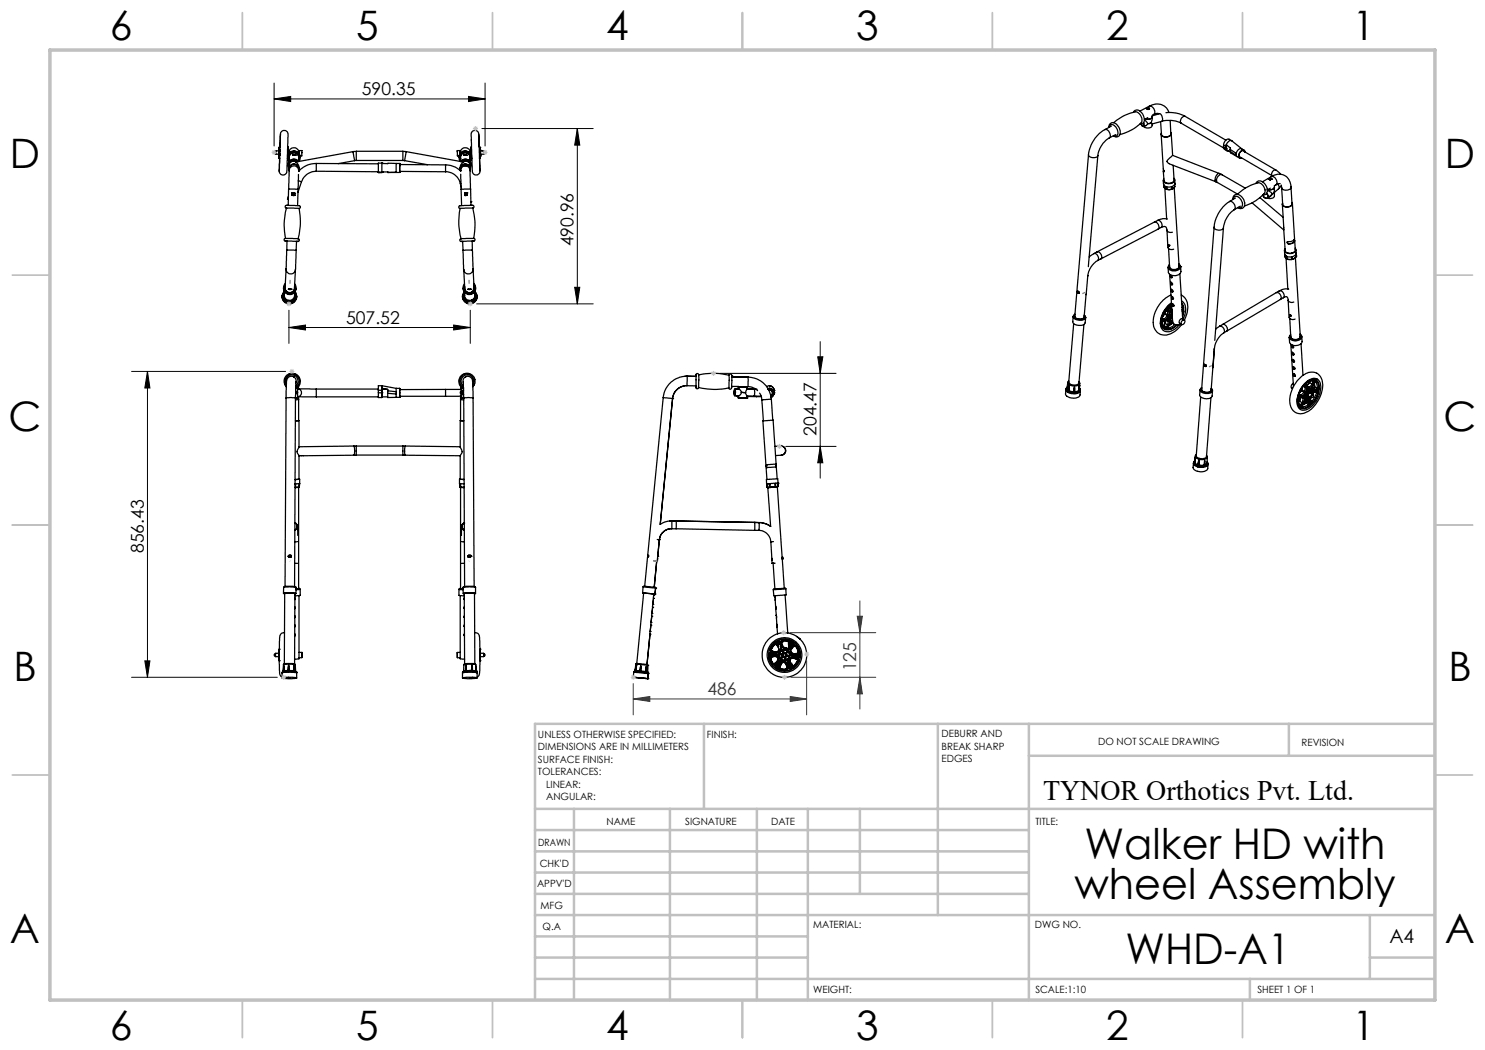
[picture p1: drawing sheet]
<svg xmlns="http://www.w3.org/2000/svg" width="297mm" height="210mm" viewBox="0 0 297 210" stroke-linecap="round" stroke-linejoin="round" font-family="sans-serif">
<defs><g id="words">
<g font-size="8.5">
<text x="216.9" y="171.8">Walker HD with</text>
<text x="214.9" y="179.9">wheel Assembly</text>
<text x="225.1" y="192.7">WHD-A1</text>
</g>
<g font-size="8.1">
<text x="22" y="8">6</text>
<text x="71.2" y="8">5</text>
<text x="121.2" y="8">4</text>
<text x="171.2" y="8">3</text>
<text x="221.2" y="8">2</text>
<text x="270.5" y="8">1</text>
<text x="2" y="33.6">D</text>
<text x="289" y="33.6">D</text>
<text x="1.7" y="86.1">C</text>
<text x="288.7" y="86.1">C</text>
<text x="2.7" y="136.1">B</text>
<text x="289.7" y="136.1">B</text>
<text x="2" y="188.6">A</text>
<text x="289" y="188.6">A</text>
<text x="22" y="208">6</text>
<text x="71.2" y="208">5</text>
<text x="121.2" y="208">4</text>
<text x="171.2" y="208">3</text>
<text x="221.2" y="208">2</text>
<text x="270.5" y="208">1</text>
</g>
<text font-size="5.6" x="208.6" y="160">TYNOR Orthotics Pvt. Ltd.</text>
<text font-size="3.9" x="277.9" y="188.5">A4</text>
<g font-size="3.5">
<text x="72.4" y="19">590.35</text>
<text x="114.7" y="49.3" transform="rotate(-90 114.7 49.3)">490.96</text>
<text x="69.2" y="64.7">507.52</text>
<text x="163.3" y="87.2" transform="rotate(-90 163.3 87.2)">204.47</text>
<text x="28.7" y="110.6" transform="rotate(-90 28.7 110.6)">856.43</text>
</g>
<g font-size="3.5" fill="#353535">
<text x="171.2" y="134.3" transform="rotate(-90 171.2 134.3)">125</text>
<text x="141.5" y="139">486</text>
</g>
<g font-size="2">
<text x="107.6" y="147.6">UNLESS OTHERWISE SPECIFIED:</text>
<text x="141.4" y="147.6">FINISH:</text>
<text x="188.3" y="147.5">DEBURR AND</text>
<text x="188.3" y="150">BREAK SHARP</text>
<text x="219.6" y="149">DO NOT SCALE DRAWING</text>
<text x="260.3" y="149.2">REVISION</text>
<text x="107.6" y="150.1">DIMENSIONS ARE IN MILLIMETERS</text>
<text x="107.6" y="152.6">SURFACE FINISH:</text>
<text x="107.6" y="155.1">TOLERANCES:</text>
<text x="188.3" y="152.5">EDGES</text>
<text x="109.2" y="157.6">LINEAR:</text>
<text x="109.2" y="160.1">ANGULAR:</text>
<text x="121.3" y="165">NAME</text>
<text x="137" y="164.9">SIGNATURE</text>
<text x="154.2" y="164.9">DATE</text>
<text x="207.1" y="164.9">TITLE:</text>
<text x="107.6" y="169.1">DRAWN</text>
<text x="107.9" y="173.3">CHK'D</text>
<text x="107.4" y="177.4">APPV'D</text>
<text x="108.1" y="181.8">MFG</text>
<text x="108.5" y="186">Q.A</text>
<text x="162.6" y="185.5">MATERIAL:</text>
<text x="207" y="185.5">DWG NO.</text>
<text x="162.6" y="198.5">WEIGHT:</text>
<text x="207.1" y="198.6">SCALE:1:10</text>
<text x="251.5" y="198.6">SHEET 1 OF 1</text>
</g>
</g></defs>
<g fill="none" stroke="#000" stroke-width=".25">
<path d="M55.1 30.8l.7 .1M55.1 30.2a.28 .28 0 0 0-.3 .3 .28 .28 0 0 0 .3 .3M55.1 30.2v.6M55.1 30.2h.7M55.8 30.9v.8M55.8 31v-.2v.7v-.4M55.8 31v.5M55.8 30.9v.1M55.8 31h.1M55.8 31.7h.2M55.8 30.2v.7M55.8 30.2l.1-.8-.1 2.3"/>
<path d="M55.8 30v.2M55.8 30.1v.9v-.2M55.8 30.3v.5M55.8 30v.3M55.8 30.3h.1M55.8 30.8h.1M55.8 30h.1M55.8 29.9h.1M55.8 29.9v.4M55.9 29.4h.1l.1-2a1 1 0 0 1 .9-1.3 1.21 1.21 0 0 1 .6 1.6l-.2 6.2a.83 .83 0 0 1-.9 1.1 .83 .83 0 0 1-.7-1.2l.1-2.1M55.9 29.5l-.1 .4M55.9 29.5l-.1 .5"/>
<path d="M56.1 26.8l-.3 7.4M57.5 31.7h.1M57.5 29.4h.1v1.6M57.5 31.5a1.25 1.25 0 0 1 1.3-1.3 1.25 1.25 0 0 1 1.2 1.3M57.6 30.9h.1M57.6 30.3h.2M57.6 33h.1M57.7 39.3l-.2 .5 .2 .1h-.2M57.7 37.8h1.9M57.7 37.8l-.1 3.3M57.8 31.5l.1 .3a.98 .98 0 0 1 .9-1.3 .98 .98 0 0 1 .9 1.3l.1-.3M57.8 30.3a1.04 1.04 0 0 1 1-.7 1.04 1.04 0 0 1 1 .8"/>
<path d="M57.8 30.3l-.1 .4M57.8 34.2a1.02 1.02 0 0 1 1-1.4 1.02 1.02 0 0 1 .9 1.4M57.9 34.1l-.2 3.7M57.9 31.7a.96 .96 0 0 1 .9-1.2 .96 .96 0 0 1 .9 1.2M57.9 34a.96 .96 0 0 1 .9-1.1 .96 .96 0 0 1 .9 1.1M57.9 32.1a1.11 1.11 0 0 1 .9-1.7 1.11 1.11 0 0 1 .9 1.7M57.9 34.1a.94 .94 0 0 1 .9-.9 .94 .94 0 0 1 .9 .9M57.9 31.3v1M57.9 33.6v.5M58.4 38.8a.26 .26 0 0 1 .4-.1 .26 .26 0 0 1-.1 .4M58.4 38.9l.1 .2M58.4 38.8a.25 .25 0 0 1 .3-.2 .25 .25 0 0 1 .2 .3"/>
<path d="M58.4 38.7v.4l.5-.1M58.4 38.8h.1M58.4 38.8v.1M58.4 38.8a.22 .22 0 0 1 .3-.1 .22 .22 0 0 1 .1 .3h.1M58.4 38.8a.25 .25 0 0 1 .3-.1 .25 .25 0 0 1 .2 .2M58.4 38.8a.23 .23 0 0 1 .3-.1 .23 .23 0 0 1 .2 .2M58.4 38.8a.24 .24 0 0 1 .3-.1 .24 .24 0 0 1 .2 .2M58.5 38.6h.3M58.5 38.6l-.1 .1M58.5 38.6h.1M58.5 31h.1M58.7 31h-.2"/>
<path d="M58.7 31h.2M58.7 31h.1M58.8 38.6l.1 .1M58.8 38.6h.1M58.9 39h.1M58.9 38.7h.1M58.9 38.7v.3M58.9 32.2a1.07 1.07 0 0 0-1.2 1 1.04 1.04 0 0 1 1.2-1M58.9 32.2h.2M58.9 31h.2M58.9 31h.1M58.9 32.2h.1"/>
<path d="M59.1 31h.1M59.1 32.2h.1M59.5 32.3a1.04 1.04 0 0 0-1.1-.2 1.04 1.04 0 0 0-.7 .9v.8M59.6 37.8l-.1 3.3M59.7 36.2l.6 .2M59.7 34.9l-.1 2.9M59.7 32.3a1.16 1.16 0 0 0-1.5-.2 1.16 1.16 0 0 0-.5 1.4M59.7 32.3a1.14 1.14 0 0 0-1.3-.4 1.14 1.14 0 0 0-.8 1.1M59.7 31.3v1M59.7 33.6v.5M59.8 32.3a1.25 1.25 0 0 0-.2-1.7 1.25 1.25 0 0 0-1.7 0 1.25 1.25 0 0 0 0 1.7M59.8 34.1h.1"/>
<path d="M59.8 30.4v.3M59.8 30.1v.5zM59.8 30.1h.6v1.1h-.4M60.3 36.4l-.7 2.1M63.3 32.7a4.5 4.5 0 0 0-3.6 1.6v-.2M63.3 34.2a3.1 3.1 0 0 0-3 2.2M63.3 32.7v1.5M63.3 34.2l12.4 .2M63.3 32.7l12.4 .1M70.6 30.3l-11.5 2.1a1.34 1.34 0 0 1 .7 1.4M70.6 30.3l.3 1.8M70.9 32.1l-3.3 .6"/>
<path d="M71.3 30.3h-.7M71.3 32.1h-.4M71.3 30.3v1.8M71.3 32.1h9.3M71.3 30.3h9.3M75.7 34.5h.1M75.7 34.5h.7M76.4 32.7h2.8M76.4 32.7v1.7M76.4 32.6h-.7v1.9M76.4 32.6v.1M76.4 34.4v.1"/>
<path d="M76.4 34.4h.1M76.4 32.6h.1M76.4 34.5h.1M76.4 34.4h1.1v.1M77.5 34.5h.1M77.5 34.5h2.4M79.2 32.7v1.8M79.2 34.5h.1M79.2 32.7h.8M79.2 34.5h-1.7M79.9 34.3v.2M79.9 34.3l9.2 .1"/>
<path d="M80 32.9v-.2l-.1 1.8M80 32.9v-.2l-.1 1.8v-.2M80 32.9l9.1 .1M80.6 30.3h.6M80.6 32.1h.3M80.6 30.3v1.8M80.9 32.1l4.6 .8M81.2 30.3l11.5 2.1a1.34 1.34 0 0 0-.7 1.4M81.2 30.3l-.3 1.8M89.1 33a4.5 4.5 0 0 1 3 1.2M89.1 34.4a2.98 2.98 0 0 1 3 2.4M89.1 33v1.4"/>
<path d="M91.8 31.5a1.25 1.25 0 0 1 1.2-1.3 1.25 1.25 0 0 1 1.3 1.3M92 30.1v.5zM92 30.1h-.6l.1 1.1h.3M92 30.4h.1M92.1 34.1h.1M92.1 32.3a1.26 1.26 0 0 1 .1-1.7 1.26 1.26 0 0 1 1.7 0 1.26 1.26 0 0 1 .1 1.7M92.1 31.5v.3a.99 .99 0 0 1 1-1.3 .99 .99 0 0 1 .9 1.3l.1-.3M92.1 30.4l-.1 .3M92.1 34.2a1.03 1.03 0 0 1 .9-1.4 1.03 1.03 0 0 1 1 1.4M92.1 36.8l.1 .6M92.1 34.1v.1M92.1 31.3v1a1.15 1.15 0 0 1 1.3-.4 1.15 1.15 0 0 1 .8 1.1"/>
<path d="M92.1 31.7a.97 .97 0 0 1 1-1.2 .97 .97 0 0 1 .9 1.2M92.1 34a.97 .97 0 0 1 1-1.1 .97 .97 0 0 1 .9 1.1M92.1 32.1a1.12 1.12 0 0 1 1-1.7 1.12 1.12 0 0 1 .9 1.7M92.1 34.1a.95 .95 0 0 1 1-.9 .95 .95 0 0 1 .9 .9M92.1 33.6v.5M92.1 34.8l.1 3M92.1 32.3a1.16 1.16 0 0 1 1.6-.3 1.16 1.16 0 0 1 .4 1.5M92.2 36.7l-.1 .1M92.2 37.8l.1 3.3M92.3 32.3a1.03 1.03 0 0 1 1.1-.2 1.03 1.03 0 0 1 .7 .9v.8M92.6 33a.74 .74 0 0 0 .9 0M92.7 32.2h.1"/>
<path d="M92.7 31h.1M92.9 32.2h-.2M92.9 32.2a1.07 1.07 0 0 1 1.2 1 1.04 1.04 0 0 0-1.2-1M92.9 31h-.2M92.9 31h.3M92.9 31h.1M92.9 32.2h.1M92.9 38.7h.1M92.9 38.7l.1 .3M93 39h.1M93 38.6l-.1 .1M93 38.6h.1"/>
<path d="M93.1 38.7l-.1 .2a.25 .25 0 0 1 .2-.3 .25 .25 0 0 1 .3 .2zM93.1 38.7l.1-.1zM93.1 38.7h.1M93.1 38.7h-.1M93.2 31h.1M93.2 38.7h.1M93.3 31h.1M93.4 38.6l.1 .4h-.5M93.4 38.6h-.4M93.4 38.6h.1M93.5 38.9l-.2 .2M93.5 38.8a.26 .26 0 0 0-.5-.1 .26 .26 0 0 0 .1 .4"/>
<path d="M94 34.1l.1 3.7M94 31.3v1M94 33.6v.5M94.1 30.3a1.04 1.04 0 0 0-1.1-.7 1.04 1.04 0 0 0-1 .8M94.1 37.8h-1.9M94.1 37.8l.1 3.3M94.2 30.9h.1M94.2 30.3h-.2l.1 .4M94.2 33h.1M94.3 29.4h-.1v1.6M94.3 31.7h.1M95.7 26.8l.3 7.4"/>
<path d="M95.8 29.4h.2M95.8 29.4v-2.1a.82 .82 0 0 0-.5-1.1 .82 .82 0 0 0-1 .5l.1 6.6a1.22 1.22 0 0 0 .9 1.7 1.1 1.1 0 0 0 .7-1.6l-.1-1.7h.1M96 29.5v.3M96 29.5h.1M96 29.5v.5M96 30h.1M96 30.2v.7M96 29.7v2v-.8M96 29.7v-.3v.8M96 29.9v.8v-.1M96 30.2v.4M96 30v.2"/>
<path d="M96 30.2v-.6v.6M96 30.6h.1M96 30.2h.1M96 31h.1M96 30.9v.2M96 31v-.1v.6M96 31v-.3v.8v-.3M96 31.2h.1M96.7 30.2a.28 .28 0 0 1 .3 .3 .28 .28 0 0 1-.3 .3M96.7 30.2v.6M96.7 30.2h-.7M96.7 30.8l-.7 .1"/>
<path d="M217.7 31a1.14 1.14 0 0 0 1.9 .1M217.7 31l-2.8 32.4M219.6 31.1l-1.9 22.2M221 25.9a6.7 6.7 0 0 0-3.3 5.1M221 25.9a1.1 1.1 0 0 1 .9 1.7M221.8 25.5a.89 .89 0 0 1 .7-1 .89 .89 0 0 1 1 .6 1.48 1.48 0 0 1 .1 2.2l-.4 .1-.5-.2M221.9 27.6a5 5 0 0 0-2.3 3.5M221.9 25.5a.58 .58 0 0 1 .4-.6 .58 .58 0 0 1 .7 .4l.5 .8a.65 .65 0 0 1 0 .8 .65 .65 0 0 1-.7 .3l-.1-.1M222.3 25.2l-1.3 .7M222.7 24.5a8.5 8.5 0 0 1 4.6-2.1 1.65 1.65 0 0 1 .9 2.2 8.9 8.9 0 0 1-4.2 2.3M223.2 26.9l-1.3 .7M226.7 22.5a.91 .91 0 0 1 .9-.5 .91 .91 0 0 1 .8 .6 1.48 1.48 0 0 1 0 2.2h-.5"/>
<path d="M228.7 24.5v.1a.38 .38 0 0 1-.2 .6l-.3-.3M228.7 24.5l.1 .6a.23 .23 0 0 1-.3 .2 .23 .23 0 0 1-.2-.3l-.1-.1M229.1 23.8h1l.3-.5a.96 .96 0 0 1-1.3 .5zM229.1 25.1l-.5 .2M229.3 21.7h.1M229.6 23.5l-.7 .4 .2 .2a.54 .54 0 0 1 .4 .4 .54 .54 0 0 1-.2 .6h-.2M229.6 21.5h.1M229.6 21.6h.1M229.6 21.5l-.3 .2M229.6 21.6l-.3 .1M229.6 21.5v.1M229.7 21.5l.2 .2"/>
<path d="M229.7 21.6l.2 .1M229.7 21.5v.1M229.7 21.6v.2M229.9 21.2a2.57 2.57 0 0 1 3.9 1.3M229.9 21.7l-.3 .2-.3-.2M229.9 21.2a1.07 1.07 0 0 1 .9 1.7M229.9 21.2l-1.9 1M229.9 21.7v.1M229.9 21.7h.1M230.3 24.5l-.8 .2M230.3 24.5l.1 .3M230.4 24.8a.94 .94 0 0 1-.6 .8 .94 .94 0 0 1-1-.2l-.1-.1"/>
<path d="M230.4 23.3l-.1 1.2M230.8 22.9l-.3 .2-.1 .2M231.8 22.8l-.4-.1-.6 .2M231.9 22.7l-1.4 .5M232 22.7a1.33 1.33 0 0 1 .4 1.6M232.1 24.3l.2 2.7M232.2 26.8l.5 7.6M232.4 24.3a5.4 5.4 0 0 1 3.9 .4M232.4 24.3l-2 .5M232.7 34.4h.1M232.7 34v.4M232.7 34.1l.1 .3z"/>
<path d="M232.7 36.8l.1 .6M232.8 37.4l.5 .4M233 37.6l.3 6.2M233.2 22.5l2 .1 1.8 .7M233.3 37.8l-.1-.4h.1l.1 .4M233.3 37.8h.1M233.4 37.8l.4 .2 .5-.2M233.4 37.8h.9M234 24.1l.2 2.7M234.2 26.6a.95 .95 0 0 1-1.5 .7l-.3-.2-.1-.4M234.2 26.5a.79 .79 0 0 1-.3 .8 .79 .79 0 0 1-.8 .1 .65 .65 0 0 1-.8-.8M234.2 26.7l.3 4.4"/>
<path d="M234.4 37.8h.1M234.5 37.8l-.1-.5-.1 .5M234.5 37.8h-.1M234.5 31.1l-.4 .4a.79 .79 0 0 0-.6 1l9.7 3.9M234.5 31.1l9.4 3.6M234.6 33l.2 3a1.13 1.13 0 0 1-1 .6 1.13 1.13 0 0 1-1-.5l-.1-1.9M234.8 35.7a.77 .77 0 0 1-.1 .8 .77 .77 0 0 1-.8 .2h-.4a.67 .67 0 0 1-.7-.2 .67 .67 0 0 1 0-.7M234.8 37.5l1 15.9M234.9 37.3l-.5 .5M234.9 36l.1 .6a1.29 1.29 0 0 1-1.1 .8 1.29 1.29 0 0 1-1.2-.6v-.7M235 36.7l-.1 .7-.4 .4M236.3 24.7l8.4 4.9"/>
<path d="M237 23.3a.9 .9 0 0 0-.7 1.4M237 23.3l8.2 4.7M243.2 36.4l.3 .1M243.5 36.5l4 2.3M243.9 34.7l.5 .3M243.9 34.7a1.14 1.14 0 0 0-.7 1.7M244.4 35a1.02 1.02 0 0 0-.9 1.5M244.4 35l4.7 2.6M244.7 29.4l.1 .3 .6 .5M244.7 29.4l.5 .3M244.7 29l.5 .3M244.7 29v.4"/>
<path d="M245.2 29.7l.1 .4 .4 .1M245.2 29.3v.4M245.3 29v-.2a.83 .83 0 0 1 1.1-.6l2 1.6M245.3 29l-.1 .3M245.3 29.7h.1M245.3 29.7v.2l.3 .2M245.3 29l.8 .6-.1 .3M245.3 29.9l.8 .5M245.3 29v.7M246 29.9v.4M246 30.3l.2 .3 1.2 .7M246 29.9l1.3 .8"/>
<path d="M246 30.3l1.2 .8M246.3 28.1l-.5-.3-.4 .1-.5 .4-.2 .7M246.6 39.9a.94 .94 0 0 1 .6-1 .94 .94 0 0 1 1.1 .4 1.49 1.49 0 0 1 .1 2.4h-.4l-.5-.2M246.7 39.9a.67 .67 0 0 1 .5-.7 .67 .67 0 0 1 .7 .4l.2 .3a.97 .97 0 0 1-.1 1.6h-.4M247.1 39.6l-1.2 .7M247.2 31.1l.2 .2M247.3 30.7l-.1 .4M247.4 31.3l.5 .3M247.5 38.9a7.7 7.7 0 0 1 4.4-2.3 1.63 1.63 0 0 1 .9 2.1 8.3 8.3 0 0 1-3.9 2.5M247.8 31.2l6.7 4M248.5 30.1h.1M248.5 30.1l6.7 3.9"/>
<path d="M248.8 30l-.5-.2a.94 .94 0 0 0-1 .9M249 30.4a.45 .45 0 0 0-.5-.4 .45 .45 0 0 0-.4 .4l-.2 .4a.46 .46 0 0 0-.2 .5 .46 .46 0 0 0 .6 .3M249 30.4a.51 .51 0 0 0-.5-.4 .51 .51 0 0 0-.5 .4l-.2 .4a.48 .48 0 0 0-.1 .6 .48 .48 0 0 0 .6 .2M251.2 36.7a1.04 1.04 0 0 1 1-.5 1.04 1.04 0 0 1 .8 .7 1.2 1.2 0 0 1 .5 1.2 1.2 1.2 0 0 1-.8 .9l-.1 .1a.53 .53 0 0 0 .5 .6 .53 .53 0 0 0 .5-.5l-.3-.5M252 39.5l4.6 4M253.3 38.7l.1 .2a.44 .44 0 0 1 0 .7 .44 .44 0 0 1-.6-.3l-.2-.3M253.5 38.1l.7 .3 .2 .4M253.6 37.9l.5 .1a.73 .73 0 0 0 .8-.5 1 1 0 0 1-1.3 .4zM253.7 35.8h.1M253.7 35.8l.4 .2M254 35.7h.1M254 35.7l-.3 .1"/>
<path d="M254.1 35.6l.2 .2M254.1 35.6l-.1 .1M254.1 35.7l.2 .1M254.1 35.7v.3M254.1 37.6l-.6 .4M254.1 35.6v.1M254.2 35.3a2.44 2.44 0 0 1 2.7-.2 2.44 2.44 0 0 1 1.3 2.3M254.2 35.3a1.06 1.06 0 0 1 1 1.7M254.2 35.3l-1.7 1.1M254.3 35.8h.1M254.3 35.8l-.2 .2M254.4 38.9l-.9 .7"/>
<path d="M254.4 38.8l-.3 .5-.3 .1M254.5 35.2h.1M254.9 38.4l-.5 .4M254.9 38.4v.1M254.9 38.5v.7a1.06 1.06 0 0 1-1.4 .4M255.2 34l.9 .8M255.2 34a.78 .78 0 0 0-.7 1.2M255.2 37l-.3 .1v1.3M255.5 36.8a.62 .62 0 0 1 .2 1M255.7 37.8l-.8 .7M256 36.8l-.8 .2M256.3 37.1v.4"/>
<path d="M256.3 37l-.6 .8M256.3 37.5l.2 3.4M258.2 37.4a1.06 1.06 0 0 1-1.9 .1M258.2 37.4l.2 3.4M56.4 59a1.46 1.46 0 0 0 1.4 1.7 1.46 1.46 0 0 0 1.5-1.5 1.47 1.47 0 0 1-1.5 1.6 1.47 1.47 0 0 1-1.4-1.8zM56.7 59.6l.1-.1v.3M56.7 59.6h.1M56.7 59.6l.1 .2M56.7 59.6l.1 .1M56.7 57.5a1.24 1.24 0 0 0 1.2 1.4 1.24 1.24 0 0 0 1.3-1.3M56.8 59.8l.2 .3 .6 .3M56.8 59.7v.1"/>
<path d="M56.8 59.7h.1M56.9 58.4h.1M56.9 58.8a1.04 1.04 0 0 0 .9 1.3 1.04 1.04 0 0 0 1.1-1.2M56.9 58.3a1.39 1.39 0 0 0 0 1.9 1.39 1.39 0 0 0 1.9 .1 1.39 1.39 0 0 0 .2-1.9M56.9 58.4a1.18 1.18 0 0 0 .9 1.8 1.18 1.18 0 0 0 1.1-1.7l.1 .1M56.9 58.4l-.3 .6 .1 .6M56.9 58.3a1.31 1.31 0 0 0 0 1.8 1.31 1.31 0 0 0 1.8 .1 1.31 1.31 0 0 0 .2-1.8v.7M56.9 58.3v.7M57 57.5v-.3a.98 .98 0 0 0 .9 1.3 .98 .98 0 0 0 1-1.2v.3M57 57.3a.9 .9 0 0 0 .5 1.1M57 56.9a1.11 1.11 0 0 0 .9 1.7 1.11 1.11 0 0 0 1-1.6M57.1 56.7a1.25 1.25 0 0 0 0 1.7 1.25 1.25 0 0 0 1.7 .1 1.25 1.25 0 0 0 .1-1.7"/>
<path d="M57.1 48.2l2.5 .1M57.1 48.2h.3v1.8M57.2 53.8a.94 .94 0 0 0 .9 1 .94 .94 0 0 0 1-.9M57.2 53.8l-.2 3.9M57.3 41.6a12.6 12.6 0 0 0-.2 6.1M57.3 41.6l2.3 .1h.2l.1 .3a12.9 12.9 0 0 1-.3 5.8M57.4 50l-.2 3.8M57.4 50l1.8 .1M57.7 57.8h.1M57.7 57.8l.1 .1M57.8 57.8h.3M57.8 57.9h.3"/>
<path d="M57.8 57.8v.1M58.1 57.8h.1M58.1 57.8v.1M58.2 57.8h.1M58.2 57.8l-.1 .1M58.8 60h.1M58.9 59.9h.1M58.9 59.9l-.1 .1M58.9 59.9h-.1M58.9 57.4a1.08 1.08 0 0 1-.6 1.1M58.9 59.9l-.1-.1v.2M59 58.6l.1 .2"/>
<path d="M59 58.6h.1M59.1 58.8v.6l-.2 .5M59.1 53.9l-.2 3.9M59.2 50.1l-.1 3.8M59.6 47.8l-2.2-.1a.34 .34 0 0 0-.4 0 .34 .34 0 0 0 0 .5h.1M59.6 48.3h-.3l-.1 1.8M59.6 48.3h.1M59.6 47.8a.27 .27 0 0 1 .3 .2 .27 .27 0 0 1-.3 .3M59.8 41.2l-2.1-.1a.41 .41 0 0 0-.5 0 .41 .41 0 0 0-.1 .5h.2M59.8 41.2a.27 .27 0 0 1 .3 .2 .27 .27 0 0 1-.3 .3M91.8 41.2l1.9-.1a.79 .79 0 0 1 1.1 .2v.2a1.55 1.55 0 0 1-1.4 .1l-1 .1a.37 .37 0 0 1-.5 0 .37 .37 0 0 1-.1-.5zM92 41.7a12.6 12.6 0 0 0 .2 6.1"/>
<path d="M92.3 48.3h.2l.1 1.8M92.3 48.3h.1M92.5 59.2a1.45 1.45 0 0 0 1.5 1.5 1.45 1.45 0 0 0 1.4-1.7 1.47 1.47 0 0 1-1.4 1.8 1.47 1.47 0 0 1-1.5-1.6zM92.6 50.1l.1 3.8M92.7 59.1h.1M92.7 59.1l.1 .5 .3 .5M92.7 58.9l.2-.4a1.19 1.19 0 0 0 1.1 1.7 1.19 1.19 0 0 0 .9-1.8l.2 .3 .1 .6M92.7 58.9v.2M92.7 58.9h.1M92.7 53.9l.3 3.9M92.9 57.4a1.08 1.08 0 0 0 .6 1.1M93.6 57.8h.1"/>
<path d="M93.6 57.8l.1 .1M93.7 57.8h.3M93.7 57.9h.3M93.7 57.8v.1M94 57.8h.2M94 57.8v.1M94.2 57.8h.1M94.2 57.8l-.2 .1M94.2 40.3h.1M94.5 50l.1 3.8M94.5 50l-1.9 .1M94.5 41.6a12.6 12.6 0 0 1 .2 6.1"/>
<path d="M94.6 53.8a.94 .94 0 0 1-.9 1 .94 .94 0 0 1-1-.9M94.6 53.8l.2 3.9M94.7 47.7a.27 .27 0 0 1 .3 .2 .27 .27 0 0 1-.2 .3M94.7 47.7h-1.8a.59 .59 0 0 0-.9 .4l.2 .2M94.7 48.2l-2.4 .1M94.7 48.2h-.3l.1 1.8M94.7 48.2h.1M94.8 56.7a1.25 1.25 0 0 1 0 1.7 1.25 1.25 0 0 1-1.7 .1 1.25 1.25 0 0 1-.2-1.7M94.8 57.3a.9 .9 0 0 1-.5 1.1M94.8 56.9a1.11 1.11 0 0 1-.9 1.7 1.11 1.11 0 0 1-1-1.6M94.9 57.5l-.1-.3a.98 .98 0 0 1-.9 1.3 .98 .98 0 0 1-1-1.2v.3M94.9 58.3a1.31 1.31 0 0 1 0 1.8 1.31 1.31 0 0 1-1.8 .1 1.31 1.31 0 0 1-.2-1.8v.7"/>
<path d="M94.9 58.3l.1 .7M95 58.8a1.04 1.04 0 0 1-1 1.3 1.04 1.04 0 0 1-1.1-1.2M95 58.3a1.39 1.39 0 0 1 0 1.9 1.39 1.39 0 0 1-1.9 .1 1.39 1.39 0 0 1-.2-1.9M95.1 57.5a1.26 1.26 0 0 1-1.2 1.4 1.26 1.26 0 0 1-1.3-1.3M95.1 59.3h.1M95.2 59.3v.1M95.2 59.5l-.2 .4-.5 .4M95.2 59.4v.1M95.2 59.3h.1M95.2 59.3v.2M215.5 58.3l.3 .1 .1 .2M215.5 58.3v.2"/>
<path d="M215.5 58.3l.1 .2M215.5 58.3h.1M215.5 58.5l.2 .2M215.5 58.2v.1M215.5 58.5h.1M215.6 58.5l.2 .1M215.8 58.6h.1M215.8 58.6l-.1 .1M215.9 58.6l-.2 .1M217.6 55.1l-.8 8.4M217.6 55.1l-.1 .2M218.8 50.7l-1 .7"/>
<path d="M218.8 50.7a.9 .9 0 0 1 .7 1.4M219.4 50.4a.92 .92 0 0 1 .8 1.4M219.4 50.4l-.6 .3M219.5 52.1a4.2 4.2 0 0 0-1.9 3M220.2 51.8l-.7 .3M230.9 44.4a.92 .92 0 0 1 .7 1.4M230.9 44.4l-11.5 6M231.5 44.1a.9 .9 0 0 1 .8 1.4M231.5 44.1l-.6 .3M231.6 45.8l-11.4 6M232.3 45.5a.66 .66 0 0 1 .7-.2 .66 .66 0 0 1 .4 .7M232.3 45.5l-.7 .3"/>
<path d="M233.4 46l.2 3.6 .6 .3 .5-.1M233.4 46.1l.3 .3 .8 .1M233.5 43.8h-.1a2.34 2.34 0 0 0-1.9 .3M233.6 49h.2l.1 .3zM233.7 49l.2 .3M233.7 49.7l.2 3.8M233.8 49.1h.1M233.9 52.9l-.3 .6M233.9 53.4v.1M233.9 54.8l.6 9.6a1.11 1.11 0 0 0 1.7 .4M234.1 55l.1 .1a.26 .26 0 0 1 .2 .2 .26 .26 0 0 1-.1 .3l-.2-.3zM234.1 55v.3l.3 .2"/>
<path d="M234.2 56.5h.1a.24 .24 0 0 1 .2 .2 .24 .24 0 0 1-.1 .3l-.2-.2zM234.2 59a6 6 0 0 0-3.4 6.5 2.46 2.46 0 0 0 3.9 .9l1.6-1.4-.5-.4 .2-.6 .3-.3 .6 .3a4 4 0 0 0-.2-4.7l-.4-.3M234.2 56.4v.4l.3 .1M234.2 57.9h.2a.25 .25 0 0 1 .2 .2 .25 .25 0 0 1-.2 .3zM234.3 57.8v.3l.3 .2M234.4 59.3l.1 .1a.24 .24 0 0 1 .2 .2 .24 .24 0 0 1-.1 .2l-.2-.2zM234.4 59.3l.1 .4 .2 .1M235.8 52.8l.3 .5M235.8 53a.87 .87 0 0 1-1.2 .9h-.2a.51 .51 0 0 1-.5-.7M235.8 53.3h.1M235.8 53.3v.1M235.8 52.9a.65 .65 0 0 1 .1 .7 .65 .65 0 0 1-.7 .3l-.5 .1a.66 .66 0 0 1-.7-.2 .66 .66 0 0 1-.1-.8"/>
<path d="M236 54.7l.5 9.1M236.1 53.3h.1M236.1 53.3l.1 1a1.39 1.39 0 0 1-1.2 .8 1.39 1.39 0 0 1-1.3-.7l-.1-.9M236.1 53.3a1.39 1.39 0 0 1-1.2 .9 1.39 1.39 0 0 1-1.3-.7M242.8 45.5l-2.5 32.5M242.8 45.5a1.13 1.13 0 0 0 1.9 .1M244.7 45.6l-1.7 22.5M245.9 40.3a7 7 0 0 0-3.1 5.2M245.9 40.3a1.08 1.08 0 0 1 .9 1.6M246.8 41.9a5.1 5.1 0 0 0-2.1 3.7M248.1 41.2l-1.3 .7M250.4 40.6l6.4 5.4"/>
<path d="M255.3 58.5a.92 .92 0 0 1 .8 1.4M255.3 58.5l-11.4 6.8M255.9 58.2a.92 .92 0 0 1 .8 1.3M255.9 58.2l-.6 .3M256.5 40.8l.5 9.3a1.12 1.12 0 0 0 1.1 .5 1.12 1.12 0 0 0 .9-.7l-.1-1.8M256.7 59.5a.54 .54 0 0 1 .7-.1 .54 .54 0 0 1 .2 .6M256.7 59.5l-12 7.1M256.9 50.8l.1 .6M257 51.4l.3 .3M257 51.4h.1M257.2 51.6l.4 6.2M257.3 51.7l-.1-.4 .2 .5"/>
<path d="M257.3 51.7h.1M257.4 51.8l.9 .1M257.4 51.8h.1M257.5 48.4v.2M257.5 48.6l.2 .2M257.5 48.6l.2 .1M257.5 48.4h.1M257.5 48.3v.1M257.7 48.7v.1M257.7 57.8a2.78 2.78 0 0 0-1.8 .4M258.3 51.9h.1M258.4 40.5a.79 .79 0 0 1-.2 .8 .79 .79 0 0 1-.9 .1 .67 .67 0 0 1-.8-.8"/>
<path d="M258.4 40.6a1.05 1.05 0 0 1-1.7 .6l-.2-.5M258.4 51.8h.1M258.5 51.8l-.1-.4-.1 .5M258.5 40.7l.4 7a1.17 1.17 0 0 1-1.4 .7M258.9 47.9a.74 .74 0 0 1-.9 .9h-.3M258.9 48a.88 .88 0 0 1-1.2 .7M258.9 47.9v.3M259 49.6a.68 .68 0 0 1 .1 .8 .68 .68 0 0 1-.8 .3h-.6a.63 .63 0 0 1-.7-.3 .63 .63 0 0 1 0-.6M259.1 51.5l1 15.9M259.2 51.4l-.7 .4M259.2 51.3v-.5v.6l-.8 .5M259.2 51.2v.1"/>
<path d="M259.2 49.9v.7a1.28 1.28 0 0 1-1.1 .8 1.28 1.28 0 0 1-1.2-.6v-.7M259.2 51.2h.1M259.2 51.3v.1M259.2 50.7v.5M56.9 76.8l.4 .6M57.2 79.6l.8-.1 1.1 .1M57.2 79.6l-.2 37.7M57.3 77.3a1.52 1.52 0 0 1 .1-2.2 1.52 1.52 0 0 1 2.2 .3 1.52 1.52 0 0 1-.5 2.1M57.3 76.9a1.26 1.26 0 0 1 .3-1.7 1.26 1.26 0 0 1 1.7 .3 1.26 1.26 0 0 1-.1 1.7M57.6 60.4l.1-.1 .1 .1M57.6 60.4h.2M57.7 60.4h-.1"/>
<path d="M57.7 60.4v-.1v.1M57.7 60.4h.1M57.8 60.4h.1M57.8 74.8a1.62 1.62 0 0 1 2.1 .8 1.62 1.62 0 0 1-.8 2.1M58.7 75.3a1.13 1.13 0 0 0-1.1 .3 1.13 1.13 0 0 0-.3 1.2l-.1 2.8M58.7 75.3h.1M58.7 75.3a.94 .94 0 0 1 .5 1.1M58.7 75.3v.1M58.8 60l-.5 .4h-.5M59.1 79.6h.4zM59.1 79.6l-.2 37.7M59.1 76.7l.1-.3-.1 3.2"/>
<path d="M59.1 78.1l.1 .2-.1 .6M59.2 78.5h.3zM59.5 77.5v2.1M59.5 77.7h.1M59.6 77.7l3.7 .1M59.6 77.7a.8 .8 0 0 1 .7 .9 .8 .8 0 0 1-.8 .7l3.8 .1M59.7 77.4v.4M59.7 79.3v.6M59.7 79.9l-.6 .1M59.7 79.9v4.2M63.3 77.8v1.6M63.3 79.4h12.4"/>
<path d="M63.3 77.8h12.4M75.7 78.6v.9h.7M75.7 78.6h.7M75.7 78.1h.7M75.7 78.1v.5M76.4 77.1v.6M76.4 77.7v.4M76.4 77.7h.1M76.4 78.6h.1M76.4 78.6v.8M76.4 77.7v.1M76.4 78.6v.9v-.1"/>
<path d="M76.4 77.1h-.7v1M76.4 77.1l2.8 .6M76.4 79.4h1.1M76.4 77.8h.6M76.4 77.7l1.1 .2v.3M76.4 77.7l.5 .1M76.4 78.1v.5M77.5 78.7v.8h1.7M77.5 78.2v.5M77.5 78.7l1.7 .1M77.5 78.2l1.7 .1M79.2 77.7v.6"/>
<path d="M79.2 78.3v.5M79.2 78.8v.7M79.2 77.7h.7M79.2 79.5h.7M79.9 78.6v.9l.1-.2M79.9 78.6v.8l.1-.1M79.9 79.3h9.2M80 77.9l-.1-.2v.9M89.1 77.9h3.2M89.1 77.9v1.4M89.1 77.9h-9.2M92.1 79.2v.7"/>
<path d="M92.1 79.9l.6 .1M92.1 79.9v4.2M92.1 77.4v.5M92.3 79.2l-3.2 .1M92.3 78.5h.2zM92.3 79.6h.4zM92.3 78a.65 .65 0 0 0 0 1M92.3 77.5v2.1M92.6 76.4l.1 3.2M92.7 78.1a.68 .68 0 0 0 0 .9 .74 .74 0 0 1 0-.9zM92.7 79.6l.9-.1 1 .1M92.7 79.6l.2 37.7"/>
<path d="M93.1 60.1l.1-.1 .1 .2M93.1 60.1h.1M93.1 60.1l.2 .1M93.1 75.3a1.11 1.11 0 0 1 1.2 .3 1.11 1.11 0 0 1 .2 1.2l.1 2.8M93.1 75.3a.92 .92 0 0 0-.5 1.2M93.1 60.1l.1 .1M93.1 75.3v.1M93.2 60.1v.1M93.2 75.3h-.1M93.2 60.2h.1M93.3 60.2l.5 .2h.5M93.9 74.8a1.61 1.61 0 0 0-2 .9 1.61 1.61 0 0 0 .8 2"/>
<path d="M94.4 60.4h-.1M94.4 60.4h.1M94.4 60.3v.1M94.4 60.3h.1M94.5 60.3h.1M94.5 60.3l-.1 .1M94.5 60.3l-.1-.1-.1 .2M94.5 60.3l-.2 .1M94.6 77.3a1.52 1.52 0 0 0-.1-2.2 1.52 1.52 0 0 0-2.3 .3 1.52 1.52 0 0 0 .5 2.1M94.6 76.9a1.27 1.27 0 0 0-.4-1.7 1.27 1.27 0 0 0-1.7 .2 1.27 1.27 0 0 0 .2 1.8M94.6 79.6l.2 37.7M94.9 76.7l-.3 .7"/>
<path d="M132.6 79.5l1.9 .2M132.6 79.5l-3.1 31.6M134.5 79.7l-2.5 25.2a4 4 0 0 1 2.4-.7M134.5 79.7h.1M137.1 77.1a2.89 2.89 0 0 0-2.6 2.6M137.4 77.1a2.84 2.84 0 0 0-2.9 2.6M137.4 77.1l1.7 .1v.2M137.4 75.2l-.5 .1M137.4 75.2a4.7 4.7 0 0 0-4.8 4.3M137.4 75.2v1.9M137.4 75.2l1.8 .1M139.1 77.4h.1"/>
<path d="M139.2 75a.33 .33 0 0 1 .4-.3 .33 .33 0 0 1 .1 .5v1.1a1.36 1.36 0 0 1-.2 1.4h-.2l-.2-.2M139.2 75.3v-.3v2.4M139.7 77.5a13.2 13.2 0 0 0 6.1 .1M139.7 75l.3-.1a13.5 13.5 0 0 1 5.8 .2M145.8 75.1a.29 .29 0 0 1 .3-.3 .29 .29 0 0 1 .3 .4M145.8 75.1v2.5M146.3 77.4v.1M146.3 75.1h.1M146.3 77.3h1.4v.1M146.4 75.2l-.1 1.9a.43 .43 0 0 1 0 .5 .43 .43 0 0 1-.5 .2v-.2M146.4 75.4h1.9M146.9 77.8a1.31 1.31 0 0 1 0 1.4z"/>
<path d="M146.9 78l.2 .1-.1 1-.2-.4zM146.9 79.2h.9M147 77.8h.8M147.2 79.2l.4 .1M147.6 79.3l.1-.1-.1 .3M147.6 79.5l1.8 .1zM147.6 79.6h1.8M147.6 77.7l-.4 .1M147.7 77.4v.4v-.1M147.7 77.7l.4 .3 .2 .5M147.7 77.4h1.7zM148.3 78.5l-.2 .4-.5 .4"/>
<path d="M148.3 78.5h.8M148.3 79.6h.5zM148.3 75.4h.1M148.3 75.4l.1 .1M148.4 75.5h.4M148.4 75.5h.1M148.8 75.5h.1M149.1 78.5l.3 1.1M149.4 79.6h.1M149.4 77.8h1.4M149.4 79.2h1.4M149.4 79.3h1.9"/>
<path d="M149.4 77.3v.4M149.4 77.7l-.3 .8M149.4 77.7h1.7M149.4 77.3h.2M149.6 77.3a2.66 2.66 0 0 1 1.9 .8M149.6 75.4a4.8 4.8 0 0 1 4.7 4.4M149.6 75.4v1.9M149.6 75.4l-.8 .1M150.8 79.2h1.4M150.8 77.8h.4M150.8 77.8a1.57 1.57 0 0 1 0 1.4M151.2 79.2l.1 .1"/>
<path d="M151.2 77.8h.1M151.3 79.3h1M151.9 78.6l.3 .6 .2 .8M152.4 80h.1M152.4 80l.3 4.2M153.3 77.3a.97 .97 0 0 1 1.4 .4M153.6 77.7a.9 .9 0 0 1 1.1 .6 .9 .9 0 0 1-.5 1.1l.5-.6M153.6 77.8h.2M153.6 77.7a.85 .85 0 0 1 1 .6 .85 .85 0 0 1-.4 1M153.7 77.8h.1M153.7 77.9h.3M153.7 77.9h.1"/>
<path d="M153.8 77.9a.66 .66 0 0 1 .6 .5 .66 .66 0 0 1-.2 .7M153.8 77.9h.1M153.8 77.8h.1M153.8 77.8l-.1 .1M153.8 77.7h.1M153.8 77.7a.95 .95 0 0 1 .9 1.1M153.8 77.7l-.2 .1M153.8 77.8h.2M153.9 77.1h.1M153.9 77.9h.1M153.9 77.8l-.2 .1M153.9 77.1h.1a.91 .91 0 0 1 .8 1"/>
<path d="M153.9 77.9a.66 .66 0 0 1 .6 .5 .66 .66 0 0 1-.3 .8 .68 .68 0 0 0 .4-.7 .68 .68 0 0 0-.5-.6M153.9 77.8h.2M153.9 77.8h.1M153.9 77.8l.1 .1M154 77.8l.3 .1M154 77.8l.4 .1M154 77.8a.79 .79 0 0 1 .6 .7 .79 .79 0 0 1-.4 .8M154 77.8h.1M154 77.9a.72 .72 0 0 1 .6 .6 .72 .72 0 0 1-.4 .7M154 77.8v.1M154.1 77.9h.1M154.1 77.8l.2 .1"/>
<path d="M154.3 77.9h.1M154.3 79.8l-1.9 .2M154.3 79.8l.3 4.3M154.3 79.3h-.1M154.7 77.9l.1 .8M154.7 77.9v.1M154.7 77.7l.1 .4M154.7 77.7v.2M154.8 78.7l-.1 .1M154.8 78.6l-.1 .3-.5 .5 .4-.3 .2-.4M154.8 78.1h.1M154.8 78.6h.1"/>
<path d="M154.8 78.6l-.1 .4-.5 .4M154.8 78.1v.5M213.2 77.9l.2-.4a.62 .62 0 0 0 0 .7 .62 .62 0 0 0 .6 .3l.7 .1h.6a.62 .62 0 0 0 .6-.9l.2 .4M213.2 77.9l-.1 .8a1.73 1.73 0 0 0 2.3 .8l.6-.3 .1-1.1M213.2 77.9a1.8 1.8 0 0 0 2.5 .7l.4-.5M213.4 77.5a.68 .68 0 0 0 .8 .9l.9 .1a.65 .65 0 0 0 .8-.8M213.6 76.5h.1M213.6 76.5l-.2 1.1 .2 .4M213.6 76.5a1.47 1.47 0 0 0 2 .6l.3-.4M213.6 78l.2-.9-.1 1M213.6 78l.1 .1M213.6 78h.1"/>
<path d="M213.7 78h.1M213.7 78v.1M213.7 76.2l-.1 .3M213.7 77.6v.4M213.7 78.1l1 .2M213.7 76.3a1.11 1.11 0 0 0 1.7 .6l.4-.2v-.2M213.7 77.9l.1-.8-.1 .9M214.6 63.3v1a1.44 1.44 0 0 0 1.8 .7l.6-.4 .1-1.1M214.6 63.3a1.56 1.56 0 0 0 2.5 .2M214.6 63.3h.1M214.7 78.3l.2-.8v.8M214.7 78.3h.2"/>
<path d="M214.7 64.7l-1 11.7M214.8 78.3h-.1M214.8 78.3l.1-.8v.8M214.8 78.3h.1M214.9 78.3h.1M214.9 63.3v.1M214.9 63a.77 .77 0 0 0 1.1 .8h.3a.5 .5 0 0 0 .6-.6M215 62.9l-.4 .4M215 62.9a.48 .48 0 0 0-.2 .5 .48 .48 0 0 0 .5 .3l1 .1a.51 .51 0 0 0 .5-.1 .51 .51 0 0 0 .1-.6M215.8 78.1l-.9 .2M215.8 76.3l.1 .4M215.8 78v.1"/>
<path d="M215.8 78h.1M215.8 77.1h.1M215.8 77.1v.9M215.8 77.3v-.2v.9M215.9 78l-.1-.9v1M215.9 78l-.1 .1M215.9 76.7v1.3M216.8 64.9l-1 11.6M216.8 63.5h.1M216.9 63l.2 .5M232.3 64l.1 .3h.2M232.3 64.9a1.31 1.31 0 0 0 .8 1"/>
<path d="M232.3 64h.1M232.3 64.7l.1 .1a.97 .97 0 0 0 .7 .8M232.3 64.7h.1M232.3 64.7v.2M232.4 64l.2 .3M232.4 64h-.1M232.4 63.6l.4 .2M232.6 64.3l-.3 .6M232.6 64.3v.1M232.7 63v.1M232.7 65.3l.4 .3M232.7 62.8v.2"/>
<path d="M232.7 64.2l-.1 .1M232.8 65.1l-.2 .2M232.8 65.1h.1M232.8 63.8l.1 .3M232.8 63.8l-.4 .2M232.8 62.7l-.4 .6M232.8 62.7l.1 .1M232.8 65.1l.5 .3M232.9 64.1l-.5 .3-.1 .3M232.9 64.1l.3-.1 .2 .1M232.9 62.6l-.1 .1M232.9 62.8l-.5 .7"/>
<path d="M232.9 62.6h.1M232.9 62.8l.5 .3M232.9 64.1l-.2 .1M232.9 64.1h.1M233 62.2l-.1 .4M233 62.1l-.4 .7-.3 1.2M233 62.6l-.1 .2M233 62.1h.1M233 64.6v.1M233 64.6l-.2 .5M233 62.6l.4 .4M233 62.1l-.4 .9-.3 1"/>
<path d="M233 64.7l.5 .3M233 64.7l-.2 .4M233 64.1v.5M233 62.1v.5M233.1 65.6v.3M233.1 64l-.1 .7M233.1 62l.3 .2M233.2 62l-.2 .1M233.2 63.9h.3l.2 .2M233.2 63.9l-.3 .2M233.2 62l.2 .2M233.2 64l.3 .2"/>
<path d="M233.3 64l.1 .1M233.3 65.4l.3 .1M233.3 65.4l-.2 .2M233.4 62.2l.1 .3-.1 .5M233.4 63.1l.3 .1M233.4 63.1l-.6 .7M233.4 61.9h-.2l-.2 .2M233.4 61.9l-.2 .1M233.4 63l.3 .1M233.4 63v.1M233.4 64.1l.1 .1M233.4 61.9l.1 .1"/>
<path d="M233.5 61.9v.1M233.5 65l.3 .1M233.5 64.2l.1 .2-.1 .6M233.5 61.7v.2M233.5 61.7l.2 .2M233.5 65l-.2 .4M233.5 62l.1 .1M233.6 65.5l-.5 .4M233.6 61.4l-.1 .3M233.6 65.5v.2l.2 .2M233.6 61.3l-.2 .3 .1 .3M233.6 61.3v.1"/>
<path d="M233.6 61.6l-.1 .1M233.6 65.5l.1 .1M233.6 62.1l-.2 .1M233.6 61.6l.2 .1M233.6 65.5h.1M233.6 65.4v.1M233.6 62.1l.2 .2M233.6 65.6h.1M233.7 61.9l.1 .1 .4-.1M233.7 63.2l-.5 .7M233.7 65.6l.1 .3M233.7 61.9l-.1 .2"/>
<path d="M233.7 64.1h.1M233.7 63.1v.1M233.7 64.1h-.3M233.8 61.6h-.2M233.8 64.1l.1 .7M233.8 64.1l-.3 .1M233.8 65.1l-.2 .3M233.8 61.7l-.3 .1M233.8 61.6h.1M233.8 61.7l.4 .2M233.8 62.3l-.1 .8M233.8 65v.1"/>
<path d="M233.8 65l-.2 .5M233.9 61.6l-.1 .1M233.9 61.6l.5 .3M233.9 61.5l-.4 .1M233.9 64.8l-.1 .3M234 63.8l.3 .4M234 63.8h.1M234.1 63.3l.3 .2M234.1 64.1l.2 .1M234.2 62.9l.3 .1h-.3l-.2 .6 .4-.1M234.2 64.3l-.3 .5M234.2 61.9l.2 .3"/>
<path d="M234.2 63.6l.3 .1M234.3 60.6a4.9 4.9 0 0 0-2.1 4.9 1.64 1.64 0 0 0 2.6 .4l1.1-1M234.3 60.7a4.3 4.3 0 0 0-1.9 4.6 1.47 1.47 0 0 0 2.3 .3l.7-.6-1 .7-.6 .2M234.3 60.8l-.7 .6M234.3 61l-.5 .6M234.3 64.3l-.5 .7M234.3 60.7l-.7 .6M234.3 61.1l-.4 .5M234.4 61.9h-.2M234.4 61.9h.1M234.4 62.3l-.5 .6a.89 .89 0 0 0 .2 1.4M234.4 62.2l-.6 .1"/>
<path d="M234.4 62.6l-.4 .8a.58 .58 0 0 0-.1 .6 .58 .58 0 0 0 .6 .3M234.4 62.7v.1M234.5 63.1l-.1 .4M234.5 60.7a.23 .23 0 0 1 .3 .3 .23 .23 0 0 1-.2 .2zM234.5 60.7v.3l.2 .2-.2-.1zM234.5 64l-.1 .2h.1M234.5 63.7l-.1-.2-.4 .3M234.5 60.7l.3 .5M234.5 63.8l-.2 .4M234.5 64.5l-.7 .5M234.6 64.5l-.8 .6M235 64.9l-.8 .5-.5 .2"/>
<path d="M236.3 60.2a2.34 2.34 0 0 1 .6 3l-.3 .6M236.3 60.7a2.35 2.35 0 0 1 .2 2.5M236.4 64.2a.36 .36 0 0 1 .5-.2 .36 .36 0 0 1 0 .6l-.1 .1a.36 .36 0 0 1-.6 .1 .36 .36 0 0 1 .2-.6zM236.4 60.7l.3 .7M236.4 62h.2l.1 .3M236.4 62.3h.3M236.7 61.4l-.3 .6M236.7 61.4l-.3 .1M236.7 62.3l-.2 .8M240 78l-.1 1a1.57 1.57 0 0 0 2.5 .2l.1-1M240.1 79.4l-.8 11.7M240.3 77.7a.72 .72 0 0 0 1 .7h.3a.49 .49 0 0 0 .6-.6"/>
<path d="M240.8 72.9h.1a.21 .21 0 0 1 .3 .1 .21 .21 0 0 1-.1 .3M240.8 73l.1 .2M240.8 72.9l.1 .1M240.8 72.9v.1M240.8 73h.1M240.9 73v.2M240.9 73.2l.2 .1M240.9 73.2l.3 .1M240.9 73.2h.1M241.2 73.3h.1M241.2 73.3h-.1M241.2 73v.1"/>
<path d="M242.2 79.5l-.9 11.8M242.2 78.1v.1M242.2 78.1h.1M242.3 77.7l.2 .5M242.3 77.7a.48 .48 0 0 1 0 .6 .48 .48 0 0 1-.5 .2l-1-.1a.52 .52 0 0 1-.5-.3 .52 .52 0 0 1 0-.6l-.2 .3a.74 .74 0 0 0 .8 .9l1.2-.1 .4-.4M242.9 69.8l-.7 8.4M242.9 69.7l-.3 3.8M242.9 69.7v.1M243.9 65.3l-.8 .6M243.9 65.3a.87 .87 0 0 1 .8 .4 .87 .87 0 0 1 0 .9M244.5 64.9a.9 .9 0 0 1 .8 1.3M244.7 66.6a4.4 4.4 0 0 0-1.8 3.1"/>
<path d="M257.6 60l.2 3.5a.82 .82 0 0 0 1.2 .3M257.6 60v.1a.88 .88 0 0 0 1.2 .3M258 63.7l.2 3.8M258.1 63.1l-.1-.1 .2 .3M258.1 63.1h.1M258.1 66.9l-.3 .6M258.2 67.4v.1M258.2 68.9l.5 8.4M258.3 69.1h.2a.24 .24 0 0 1 .2 .2 .24 .24 0 0 1-.1 .3l-.2-.2zM258.4 69v.1a.3 .3 0 0 0 0 .3 .3 .3 0 0 0 .3 .1M258.4 70.5h.1a.26 .26 0 0 1 .3 .2 .26 .26 0 0 1-.1 .3l-.3-.2zM258.5 70.4l.1 .5"/>
<path d="M258.5 71.9l.2 .1a.21 .21 0 0 1 .2 .2 .21 .21 0 0 1-.2 .2l-.2-.3zM258.6 71.9v.3l.3 .1M258.6 73.3h.1a.26 .26 0 0 1 .3 .2 .26 .26 0 0 1-.2 .3l-.1-.1zM258.6 70.9h.2M258.7 76.7l-.4 .4a.38 .38 0 0 0 .2 .6M258.7 73.3v.4l.3 .1M258.7 74.7l.2 .1a.23 .23 0 0 1 .2 .2 .23 .23 0 0 1-.2 .2zM258.7 74.7l.1 .4 .2 .1-.2-.2-.1-.3 .3 .5M259.6 79.9v.8l.4 .6M259.6 79.9l.1 .8 .3 .4M259.6 79.9h.1M259.7 75.9a3.2 3.2 0 0 1 3.6-1.3 3.3 3.3 0 0 1 1 4.1 5.3 5.3 0 0 1-4.3 4.1 2.49 2.49 0 0 1-2-3.3l.5-1.8z"/>
<path d="M259.7 79v.3l.2 .1M259.8 79v.1M259.8 79.1l.1 .3M259.8 79h-.1M259.8 79.5l-.2 .4M259.8 78.8l.3 .2M259.9 79.4l-.3 .5M259.9 79.4l-.1 .1M260 66.8l.3 .5M260 79.4l-.2 .8M260 67.1a.89 .89 0 0 1-.4 .8 .89 .89 0 0 1-1-.1 .5 .5 0 0 1-.4-.6M260 67.3h.1"/>
<path d="M260 66.9a.66 .66 0 0 1 .1 .7 .66 .66 0 0 1-.7 .3l-.5 .1a.68 .68 0 0 1-.7-.3 .68 .68 0 0 1-.1-.7M260 79.3l-.1 .1M260.1 79.4v.5l-.2 .3M260.1 79.4l.5 .3M260.1 79l.1 .3M260.1 79l-.3 .1M260.1 79.4l.5 .2M260.2 79.4l.2-.1 .2 .3M260.2 78.1l-.2 .2M260.2 78.1h.1M260.2 79.4l-.4 .1M260.2 68.7l.4 6.4"/>
<path d="M260.2 78v.1M260.2 79.3h-.2M260.2 79.3v.1M260.2 78.1l-.3 .5M260.2 78h.1M260.2 78.1l.6 .3M260.3 78l-.1 .1M260.3 78l.5 .3M260.3 77.7l-.1 .3M260.3 67.3l.1 1a1.43 1.43 0 0 1-2.5 .1l-.1-.9M260.3 67.3a1.4 1.4 0 0 1-1.2 .9 1.4 1.4 0 0 1-1.3-.7M260.5 79.2l-.3 .1"/>
<path d="M260.5 79.2l.3 .3M260.5 77.5l-.2 .5M260.6 79.6v.1M260.6 79.7l-.1 .6M260.7 77.2l.3 .2M260.7 77.2l-.5 .7-.4 1.1M260.7 77.1l-.7 1.1-.3 .8M260.7 77.1v.1M260.8 78.4l.2 .2M260.8 78.4l-.7 .6M260.8 76.9l.4-.4a1.44 1.44 0 0 1 1.4-.6 1.44 1.44 0 0 1 1.2 .9 4.7 4.7 0 0 1-2.9 4.9 1.34 1.34 0 0 1-1.4-1.6l.3-1.5zM260.8 77.1h.1"/>
<path d="M260.8 77.1l-.1 .1M260.8 78.3l.3 .1M260.8 79.5l-.2 .1M260.8 79.5l.1 .1M260.8 78.3v.1M260.8 77.1l.2 .3M260.9 79.6l-.1 .8M260.9 79.6l-.3 .1M260.9 76.7l.9-.7a1.47 1.47 0 0 1 1.7-.1 1.47 1.47 0 0 1 .7 1.6 5.1 5.1 0 0 1-3.2 4.5 1.51 1.51 0 0 1-1.6-2l.6-1.9zM261 77.4l-.2 .9M261 78.6l-.5 .6M261.1 78.4l-.1 .2"/>
<path d="M261.1 77h-.2l-.2 .1M261.1 77l-.3 .1M261.2 77v.4M261.2 76.9v.1M261.2 76.9l.1 .4M261.2 77.4h-.2M261.2 77.4l.1 .2M261.2 79.2l.3-.1 .1 .2-.2 .5zM261.3 77.3l.1 .2h.3M261.3 77.3l-.1 .1M261.3 77.1h.1M261.3 77.1l.5 .3"/>
<path d="M261.3 77.2l.4 .3M261.3 77.6l-.2 .8M261.3 77.6l.5 .1M261.3 78.9l.3 .1M261.3 79.2l.3 .2M261.4 76.5l-.2 .4M261.4 76.5l-.2 .5M261.4 76.5h.1M261.4 80h-.1M261.5 78.5l.3 .1M261.6 80l.2 .2M261.7 79.4l.3 .2"/>
<path d="M261.7 77.5l.1 .2M261.8 78.2l.5-.2-.2 .5-.3 .1zM261.8 78.6l-.1-.3-.5 .8 .4-.1M261.8 78.6l-.2 .4M261.8 77.4l-.1 .1M261.8 77.4l.1 .3M261.8 78.3l.3 .2M261.8 76.5l-.6 .6M261.8 76.5h.1M261.9 79.9l.1 .1M261.9 77.7h-.1M261.9 79.3l-.2 .1-.2 .4 .5-.2"/>
<path d="M261.9 76.5l-.6 .6M261.9 76.5l.5 .3M261.9 76.2l-.1 .3M262 79.4v.2M262 80l.1 .2M262 79.8v.2M262 78.6h.1M262 78.6l.6 .3M262 76.2l-.1 .3M262.1 79.7v.2M262.1 79.9v.2M262.1 79.9l-.1 .1"/>
<path d="M262.1 79.4l.1 .1M262.2 78.4l.4 .2M262.2 76.1l.4 .2M262.4 79a.23 .23 0 0 1 .3 .1 .23 .23 0 0 1-.2 .3 .23 .23 0 0 1-.2-.2zM262.4 76.8l-.6 .6M262.4 76.8l.2 .1M262.4 78.8l.1 .1M262.4 77.9a1.36 1.36 0 0 0-1.1 2 .78 .78 0 0 0 1-.4l-.6-.4v-.3l.3-.2M262.4 77.9a.92 .92 0 0 0-1.3 .7l-.1 .1a.78 .78 0 0 0 .3 1.2l-.5 .5M262.4 77.9l.3 .5-.1 .5M262.5 77.2l-.6 .5M262.5 77.2l-.1 .7"/>
<path d="M262.5 77.8v.2M262.5 77.8l.4 .3M262.5 78.9h.1M262.5 78.9l.1 .1M262.5 78.9l-.2 .2a.23 .23 0 0 0-.1 .3 .23 .23 0 0 0 .2 .1M262.6 78.1h.3M262.6 78.6l-.2-.5-.3 .4 .1 .2M262.6 78.6l-.3 .2M262.6 76.3l.3 .2M262.6 76.1v.2M262.6 76.3l-.2 .5M262.6 76.9l-.1 .3"/>
<path d="M262.6 76.9h.1M262.7 76.9l-.2 .6v.3M262.7 78.4h.2M262.7 77.6l.1 .1M262.7 77.6l-.2 .1M262.8 77.7l.5 .3M262.8 77.7l-.3 .1M262.8 76l-1.4 .5M262.8 76.7l.1 .6M262.8 76l.2 .2-.1 .3M262.8 76a1.86 1.86 0 0 0-1.4 .5M262.8 76.6l-.2 .3"/>
<path d="M262.9 78.4l-.2 .2M262.9 76.6v.8M262.9 77.3l-.2 .3M262.9 77.3v.1M262.9 76.5l-.1 .1M262.9 78.1l.2 .2M262.9 77.4l-.1 .3M262.9 76.5h.1M262.9 76.5l-.2 .4M262.9 77.4l.6 .3M263 78.4l-.4 .2M263.1 78.3l-.2 .1"/>
<path d="M263.1 78.3l-.1 .1M263.1 78.4l.2 .1M263.1 76.4l-.2 .1M263.3 78.3h-.2M263.3 78l.1 .2M263.3 78.4v.1M263.3 78l-.4 .1M263.3 78.4h.1M263.3 78.5l.3 .1M263.3 78.5l-.4 1-.5 .8M263.3 78.4h-.3M263.3 76.3l.4 .6 .1 .8"/>
<path d="M263.3 76.3l-.4 .2M263.3 76.3l-.2 .1a1.57 1.57 0 0 1 .4 1.3M263.4 78.2l.2 .1v.3M263.4 78.2l-.1 .2M263.4 78.2l-.1 .1M263.5 77.7h.3M263.5 77.7l-.2 .3M263.6 78.6l-.3 .8-.7 1.1M263.8 77.7l-.4 .5M59 96.8h.1v.6M59.1 97.5h.1M59.1 97.4v.1"/>
<path d="M59.1 84.2l.7-.1zM59.7 97.5v20.2M59.8 91.1v4.7l-.8 .1 .9-.1h-.1M59.8 97.4l.1-.6-.1 .6M59.8 97.4h-.7M59.8 97.4l-.7 .1M59.8 84.1v5.4l-.1 .1a1.02 1.02 0 0 0 .1 1.5M59.8 97.4l-.1 .1M59.9 97.4l-.1 .1M59.9 97.4h-.1M59.9 96.7l-.9 .1M59.9 95.8v.9"/>
<path d="M59.9 96.7v.7M70.8 89.2h.5M70.8 91l-11 .1M70.8 89.2v.1a2.54 2.54 0 0 1 0 1.7M70.8 89.2l-11 .2M71.3 91h-.5M71.3 89.2v1.8M71.3 91h9.3M71.3 89.2h9.3M80.6 89.2h.5M80.6 91h.5M80.6 89.2v1.8"/>
<path d="M81.1 89.2l-.2 .5 .2 1.3M81.1 91l10.9 .1M81.1 89.2l10.9 .2M91.9 96.7l.9 .1M91.9 95.8v.9M91.9 96.7l.1 .7M92 97.4l.2 .1M92 97.4h.1M92 91.1v4.7l.8 .1-.9-.1h.1M92 84.1l.7 .1zM92 84.1v5.4l.1 .1a1.02 1.02 0 0 1-.1 1.5M92.1 97.4l-.1-.6 .1 .6"/>
<path d="M92.1 97.4l.1 .1M92.1 97.5v20.2M92.1 97.4l.7 .1M92.1 97.4h.7M92.2 97.5h.1M153.2 93.1l.1 .2M153.2 93.1h.1M153.3 93.3l.1 .2 1.9-.1M153.3 93.3h.1M153.3 93.3l.1 .2M153.3 96.8h.1M153.3 93.1v.2"/>
<path d="M153.4 96.8h.1M153.4 96.8v.6M153.4 92.9l-.1 .2M153.4 97.4l.1 .1M153.4 97.4l.2 .1M153.6 97.5l.5 7.8a3.8 3.8 0 0 0-2.3-.8M153.6 97.5h.1M153.9 97.4l-.1-.6h.2l.1 .6M153.9 97.4h-.5M153.9 97.4l.1 .1M154 97.5h.1M154 97.5h-.4"/>
<path d="M155 97.3v-.6h.1v.6M155 97.3l-.9 .1M155 97.3l-.3 .2h-.6v-.1M155 97.4h.1M155.1 97.3v.1M155.2 92.8v.6M155.2 93.2h.1M155.2 93.2l.1 .2M155.2 93.4h.1M155.2 93v.2M155.2 93h-.1M155.2 92.8v.2"/>
<path d="M155.2 92.8l-1.9 .1-.1 .2M155.2 92.8l-.6-8.8-2 .2 .8 11.7M155.3 93.4l.1 2.4M155.5 97.4l.9 14.1M155.6 96.6l-.1-.9-2.2 .2v.9M155.6 96.6l-2.3 .2M155.6 96.7h.1M155.6 97.3h-.5M155.6 97.3l-.5 .1M155.6 96.6v.7M156.1 89.2h.1M156.1 89.2a.92 .92 0 0 1 1 .9 .92 .92 0 0 1-.9 .9"/>
<path d="M156.1 89.2l-1.1 .1M156.2 89.2a.92 .92 0 0 1 .9 .9 .92 .92 0 0 1-.9 .9M156.2 91l-1.1 .1M238.7 92.6l-.1 .9a1.74 1.74 0 0 0 2.5 .7l.4-.4 .1-1M238.9 92.4l.1-.8-.1 .9M238.9 92.4v.1M238.9 92.4h.1M238.9 92.2a.58 .58 0 0 0-.2 .7 .58 .58 0 0 0 .6 .4 1.86 1.86 0 0 0 2.3-.5M238.9 92.5l.7 .4M238.9 92.2a.62 .62 0 0 0 0 .6 .62 .62 0 0 0 .5 .4l.9 .1a.83 .83 0 0 0 1.2-.9h-.1M238.9 92.2a.72 .72 0 0 0 .9 1h.8a.71 .71 0 0 0 .8-.8M239 91.6v.8"/>
<path d="M239.1 91.2v.1a1.48 1.48 0 0 0 2.3 .1M239.1 91.2l-.2 1.2M239.3 90.9l-.2 .3M239.3 91a.85 .85 0 0 0 1 .7h.2a.64 .64 0 0 0 .8-.5M239.6 92.9l.2-.8v.9M239.6 92.9h.1M239.6 92.9l.2 .1M239.6 92.9l.2-.8-.1 .9M239.6 92.9l.1 .1M239.7 93h.1M239.8 93h1M240.9 92.9h.1"/>
<path d="M240.9 93h-.1M240.9 92.9v.1M241 92.9l-.1-.8-.1 .9M241 92.9l-.2 .1M241.3 91l.1 .4M241.4 92.4l.2 .4M241.4 91.4v1.1l-.4 .4M259.8 80.7l.3 .3M259.8 80.2h.1M259.8 80.2l-.2 .3M259.9 80.2l.5 .3M259.9 80.2l-.2 .4"/>
<path d="M260 81.1v.2M260.1 81l.3 .1M260.1 81l-.1 .1M260.2 80.8l.3 .2M260.2 80.8l-.1 .2M260.4 81.1l-.1 .3 .2 .2M260.4 81.1l-.3 .3-.1-.1M260.4 80.5h.1M260.4 80.5l.2 .2M260.4 81.3l.1 .3M260.4 80.5l-.2 .3M260.4 81.1h.1"/>
<path d="M260.5 81.1l-.1 .2M260.5 81l-.1 .1M260.5 80.3l.3 .1M260.5 80.3l-.1 .2M260.6 80.7h.1M260.6 80.7l-.1 .3M260.7 80.7l-.2 .4M260.8 80.4l-.2 .3M261.1 80.6l-.5 .3M261.1 80.6h.1M261.2 80.6l-.7 .4M261.2 80l.1 .2"/>
<path d="M261.2 80.6l.5 .3M261.3 80.2l-.2 .4M261.3 80.2v.1M261.3 80v.3M261.3 80l-.3 .2-.3 .5M261.3 80.3l-.1 .3M261.3 80.3l.6 .3M261.4 80l.4 .2M261.7 80.9l-.6 .4h-.7M261.7 80.9l.2 .2M261.8 80.2l.1 .4M261.9 80.6l-.2 .3"/>
<path d="M261.9 81.1a1.65 1.65 0 0 1-1.4 .5M262.1 80.2h-.3M262.1 80.2h.1M262.1 80.2l.1 .3M262.1 80.1h.1M262.1 80.1v.1M262.1 80.1l.1 .3M262.1 80.6l-.2 .5M262.1 80.6h-.2M262.1 80.2l.3 .1M262.2 80.3l-.1 .3M262.2 80.4h.1"/>
<path d="M262.2 80.4v.1M262.4 80.3l.2 .2M262.4 80.3l-.2 .1M262.6 80.5l-.2 .1-.2-.1M56.7 118.7l2-.1 .5 .1-.8-.1h-1.4l-.1 .1v.1zM56.7 117.5l1.1-.1 1.4 .1M56.7 117.5v1.2M56.9 118.7v14.1M57.7 111.3h.1M57.7 111.2h.1M57.7 111.2v.1M57.8 111.1h.3"/>
<path d="M57.8 111.1l-.1 .1M57.8 111.1h.1M58 111.3h.1M58 111.3l.2 .1M58 111.3l-.1 .1M58.1 111.1l.1 .1M58.1 111.1h.1M58.2 111.4l-.2-.2-.1 .2M58.2 111.2l-.1 .2h-.3l-.1-.1M58.9 117.3h-.7a1.57 1.57 0 0 0-1.5 .2M58.9 117.3l.3 .2M58.9 112.7h.6"/>
<path d="M59 119.5v.4M59 118.7l-.1 14.1M59 104.6h.1M59 119.9h.1M59.1 104.6a.79 .79 0 0 1 .3 .7 .79 .79 0 0 1-.5 .7M59.1 104.6h.1M59.1 104.6a1.92 1.92 0 0 1 .4 1.8v.7M59.1 104.6a.78 .78 0 0 1 .4 .8 .78 .78 0 0 1-.6 .6M59.2 117.8l.7-.1zM59.2 117.5v1.2M59.5 108.3l-.6 .1M59.8 117.7l.2 .2"/>
<path d="M59.8 119.1v11.4M60 117.9v1.2l-1 .1M60 117.9l-.8 .1M91.8 117.9v1.2l1.1 .1M91.8 117.9l.8 .1M91.9 117.7l.7 .1zM92 119.1v11.4M92.1 117.7l-.3 .2M92.3 112.7h.6M92.3 108.3l.6 .1M92.6 117.5l1.2-.1 1.3 .1M92.6 117.5v1.2"/>
<path d="M92.6 118.7h2.5l-.1 .1-.5-.2zM92.7 104.6a1.84 1.84 0 0 0-.4 1.7v.8M92.7 104.6h.1M92.7 104.6a.79 .79 0 0 0-.3 .8 .79 .79 0 0 0 .5 .6M92.8 104.6a.8 .8 0 0 0 .1 1.4M92.8 104.6h-.1M92.9 119.5l-.1 .4M92.9 118.7v14.1M92.9 104.6h-.1M93.6 111.2v.2h.4M93.7 111.1h.3M93.7 111.1l-.1 .1"/>
<path d="M93.7 111.1h.1M93.8 111.3h.1M93.8 111.3l-.2 .1 .2-.2 .2 .2M93.8 111.3l.2 .1M93.8 111.3l-.2 .1M94 111.1l.2 .1M94 111.1h.1M94.2 111.3l-.2 .1M94.2 111.3h.1M94.2 111.2h.1M94.2 111.2v.1M94.7 117.3h-.5a1.81 1.81 0 0 0-1.6 .2"/>
<path d="M94.8 117.3l.3 .2M94.9 118.7l.1 14.1M95.1 117.5v1.2M128.6 117.4l2.5 .2M128.6 117.4l-.1 1.2M128.7 118.6l2.1 .2M128.7 118.6h-.2l2.5 .2M128.7 118.6l-1.3 14.1M128.8 117.3l-.2 .1M129.5 111.4l-.6 5.9h-.1l2.2 .2M129.5 111.4h.1M129.6 111.1h.1"/>
<path d="M129.6 111.1v.1M129.6 111.3l-.1 .1M129.6 111.3h.1M129.6 111.2h.1M129.6 111.2v.1M130.7 119.7h.1M130.7 119.7l-.1 1.2M130.7 119.1h.1M130.7 119.1v.6M130.8 118.8h.2M130.8 118.8l-.1 .3M131 117.5h.1"/>
<path d="M131 118.8h.1M131 117.5l.1 .1M131 112.2h.5h-.2M131.1 117.6h.1M131.1 117.6l-.1 1.2M131.2 112.2h.1M131.3 112.2l-.5 5.2 .2 .1M131.4 107.9h.5M131.6 111.3h.1M131.6 111.3l-.1 .9M131.9 107.9h.1M131.9 107.9l-.3 3.4"/>
<path d="M134.1 105.8a2.53 2.53 0 0 0-2.2 2.1M134.3 105.8a2.5 2.5 0 0 0-2.4 2.1M134.3 105.8h.9M134.4 104.2h-.5M134.4 104.2l-.1 1.6M134.4 104.2h.9M135.2 105.8l15.7 .3M135.3 104.2l-.1 1.6M135.3 104.2l15.7 .3M150.9 106.1h.9M151 104.5l-.1 1.6M151 104.5h.8"/>
<path d="M151.8 106.1a2.41 2.41 0 0 1 2.4 2.3M151.8 104.5v1.6M154.2 108.4l.2 3.3M154.4 111.7v.3M154.4 112v.7M154.6 112.7h-.1h.4M154.6 112.7l.4 5.1M154.7 108.3l-.5 .1M155 119.1v.3M155 119.4v.6zM155 112.6l-.6 .1h.2M156.4 111.6h.1"/>
<path d="M156.4 111.6v.1M156.4 111.5h.1M156.4 111.5v.1M156.4 111.7l.1 .1M156.4 111.7h.1M156.5 111.8h.1M156.5 111.8l.3 5.8M157 119l.6 7.6M157.2 117.8l-.1-.2-2.3 .2-.1 .2M157.2 117.8v1.2l-.7 .1-1.7 .1-.1-1.2M157.2 117.8l-2.5 .2M55.1 130.7a.28 .28 0 0 0-.3 .3 .28 .28 0 0 0 .3 .3"/>
<path d="M55.8 130.7h-.7v.6h.7M55.8 132.1h.1M55.8 129.8h.1M55.8 129.8v2.3M56.4 135.6l2.2-.1 .7 .1-1.8 .1zM56.4 134.6l.9-.2 2 .2M56.4 134.6v1M56.5 134.4l-.1 .2M56.5 134.4l1.7-.1 1.1 .1M56.6 134.3l1.6-.1 1 .2M56.6 134.3l-.1 .1M56.6 134.2v.1"/>
<path d="M56.7 134.2h-.1M56.7 132.9a3.4 3.4 0 0 1 2.4 0M56.7 132.9l.7-.1 1.7 .1v1.3M56.7 132.9l-.1 1.3M56.7 134.2h.1M56.8 133.3v.9M56.8 134.2h-.1M56.8 134.2v-1l-.1 1M56.8 134.2h.1M56.8 133.3v-.1l-.1 1M56.8 133.3v.1M56.9 126.6a1.02 1.02 0 0 0-1 1.3v5.3a2.77 2.77 0 0 0 .3 2.1l.2 .1"/>
<path d="M57.6 134.1h.2M57.6 134.1l-.8 .1M57.6 134.1l.1-1 .1 1M57.6 134.1h.1M57.7 134.1v-1v1M57.7 134.1h.1M57.8 134.1h.1M57.8 134.1l1 .1M57.9 135.6h.1M58.8 133.7v.4M58.8 134.2h.1M58.8 134.2v-1l.1 1"/>
<path d="M58.8 134.1v.1M58.8 133.9v-.7v.9M58.9 121.3l.1 .4M58.9 123.1l.1 .4M58.9 124.9l.2 .2-.2 .3 .1-.1M58.9 126.7l.2 .2-.2 .3M58.9 134.2h.2M59 127.1l-.1 .1M59.1 134.2l.1 .2M59.2 134.4h.1M59.3 134.4v.2M59.3 134.4h.1"/>
<path d="M59.3 134.6v1M59.8 130.5v1M59.8 131.5v.3h-.9M59.8 131.5h.6M59.8 130.5h.6M60.4 130.5v1zM91.5 130.5v1zM91.5 131.5h.5M91.5 130.5h.5M92 130.5v1M92 131.5l.1 .3h.8M92.5 135.6l2.3-.1 .6 .1-2 .1z"/>
<path d="M92.5 134.6l1.1-.2 1.8 .2M92.5 134.6v1M92.6 134.4l-.1 .2M92.6 134.4h.1M92.7 134.2l-.1 .1M92.8 133l-.1 1.2M92.8 127.1l.1 .1zM92.9 121.3l-.1 .4M92.9 123.1l-.1 .4M92.9 124.9l-.1 .4M92.9 126.7l-.1 .2 .1 .3M93.1 134.2h-.4"/>
<path d="M93.1 134.1v.1M93.1 134.1h.1M93.2 134.1v-1v1M93.2 134.1h.1M93.3 134.1l-.2 .1M93.3 134.1h1M93.3 134.1l-.1-1-.1 1.1M94 135.6h.1M94.3 134.1h.2M94.3 134.1l.1-1 .1 1M94.4 134.1h-.1M94.4 134.1v-1v1"/>
<path d="M94.4 134.1h.1M94.5 134.1h.1M94.5 134.1l.7 .1M94.9 126.6a1.01 1.01 0 0 1 1 1.3l.1 5.7a2.06 2.06 0 0 1-.4 1.8h-.2M95.1 132.9a3.3 3.3 0 0 0-2.3 0v.1M95.1 133.2l.1 1zM95.1 133.3v-.1l.1 .6M95.1 132.9l-1.5-.1-.8 .2M95.1 132.9l.1 1.3M95.2 134.2h.1M95.2 134.2l.1 .1M95.3 134.3l-1.7-.1-1 .2"/>
<path d="M95.3 134.3l.1 .1M95.4 134.4v.2M95.4 134.4l-1.9-.1-.9 .1M95.4 134.6v1M96 129.8h.1M96 132.1h.1M96 129.8v2.3M96 130.7h.7v.6h-.7M96.7 130.7a.28 .28 0 0 1 .3 .3 .28 .28 0 0 1-.3 .3M126.6 135.5l3 .2zM126.8 134.4l2.8 .3M126.8 134.4l-.2 1.1"/>
<path d="M126.8 134.3v.1M126.8 134.3l2.8 .3M126.9 134.2l2.6 .3M126.9 134.2l-.1 .1M127 135.5l2.3 .2M127 134.1l-.1 .1M127 134.1h.1M127 134.1l.2-1-.1 1M127.1 134.1h-.1M127.1 134.1h.1M127.1 134.1l.9 .1M127.2 132.8l2.3 .3"/>
<path d="M127.2 132.8l-.2 1.3M127.2 133.3l-.1 .8M127.2 133.1h.1M127.2 133.3v-.2l-.1 1M127.2 133.3h.1M128 134.2h.2M128 134.2l.2-1v1M128 134.2h.1M128 134.2l.2-1-.1 1M128.1 135.6h.1M128.1 134.2h.1M128.2 134.2l1 .1"/>
<path d="M129.2 134.3h.1M129.2 134.3l.1-1v1M129.2 134.1l.1-.8-.1 1M129.2 133.8v.5M129.3 134.3h.2M129.4 132.9l.1 .2M129.5 134.3v.2M129.5 134.5h.1M129.5 133.1h.1M129.5 134.5l.1 .1M129.5 133.1v1.2M129.6 135.7h.1"/>
<path d="M129.6 134.6v.1M129.6 134.7h.1M129.6 134.7v1M130 126.9l-.6 6-1.8-.2-.4 .1M130 126.9h.1M130 126.3h.1M130 126.3v.6M130.2 125.1h.1M130.2 125.1l-.2 1.2M130.2 124.5h.1M130.2 124.5v.6M130.4 123.3h.1"/>
<path d="M130.4 123.3l-.2 1.2M130.4 122.7h.1M130.4 122.7v.6M130.5 121.5h.1M130.5 121.5l-.1 1.2M130.6 120.9h.1M130.6 120.9l-.1 .6M153.8 130.8a2.99 2.99 0 0 0 .6 2M153.8 130.8h.3M154 131l.2 .1M154.1 130.8a2.7 2.7 0 0 0 .5 1.9M154.1 130.8l.1 .1"/>
<path d="M154.1 129.8v.3l.2 .3M154.1 129.8l.2 .1M154.1 131.6l.5 1.1M154.1 131.6h.1M154.2 130.9v.2M154.2 131.2l.1 .2M154.2 131.2h-.1M154.2 130.9h.7M154.2 131.1h.2M154.3 129.9l.1 .3M154.3 131.4l-.2 .1M154.3 131.4h.1"/>
<path d="M154.3 131.4l-.2 .2M154.3 130.6l-.2 .2M154.3 130.6l.5 .1M154.3 130.4a.38 .38 0 0 0-.5 .4M154.3 130.4v.2M154.3 130.4l.5 .1M154.4 130.2l-.1 .2M154.4 131.1h.3M154.4 130.2l.5 .1M154.4 131.1l-.2 .1M154.4 132.8l.3 .2 .4-.1M154.6 132.7l-.2 .1"/>
<path d="M154.6 132.7h.3M154.7 131.1l.1 .2M154.8 130.9l-.1 .2M154.8 131.3l.5 .1 .3 .2M154.8 130.9h.1M154.8 131.3l-.5 .1M154.8 131.3h.1M154.8 130.7l.5 .2 .2 .4M154.8 130.7l.4 .2 .3 .4M154.8 130.5v.2M154.8 130.5l.4 .1M154.9 130.3l-.1 .2"/>
<path d="M154.9 132.7l.2 .2M154.9 132.7h.1M154.9 132.7l-.1 .1M155 128.9l-.7 1M155 128.9h.1M155 128.9h.3M155 132.6l.2 .2M155 120l.1 1.2M155 132.6l-.1 .1M155.1 132.9l-.1 .4 .2 .3M155.1 131.1h-.4M155.1 128.8l-.1 .1"/>
<path d="M155.1 132.9l.2 .2M155.1 131.1l.3 .1M155.1 121.2l.1 .6M155.2 130.8l-.4 .1M155.2 121.8l.1 1.3M155.2 133.6a3.2 3.2 0 0 0 2.1 .4M155.2 130.6l.3 .3 .2 .4M155.2 132.8l-.1 .1M155.3 133.1v.3M155.3 133.1h.1M155.3 133.3h.1M155.3 123.1v.5"/>
<path d="M155.3 128.6l.1 .2M155.3 128.9l.3 .4M155.3 133.4l-.1 .2M155.3 132.4l.1 .1M155.3 133.4a2.57 2.57 0 0 0 1.9 .4M155.3 132.4h.1M155.3 123.6l.1 1.3M155.3 132.4l-.3 .2M155.3 132.4l-.4 .3M155.3 131l-.2 .1M155.4 124.9v.5M155.4 132.5h.1"/>
<path d="M155.4 132.5l.2 .2M155.4 128.6l.1 .2M155.4 125.4l.1 1.3M155.4 132.5l-.2 .3M155.4 128.8l-.1 .1M155.4 128.8l.1 .1M155.5 131.3v.2M155.5 133.2l-.2 .1M155.5 133.2l.1 .1M155.5 131.3h.1M155.5 128.8v.1M155.5 132.2l.2 .1"/>
<path d="M155.5 132.2l-.2 .2M155.5 126.7h.1M155.5 128.3a.41 .41 0 0 1 .6 .2M155.5 128.3a3.1 3.1 0 0 0-1.4 1.5M155.5 128.3l.1 .1M155.5 131.5v.7M155.5 131.5v.5l-.2 .4M155.5 131.5h.1M155.5 128.9l.2 .2M155.6 129.3l.1 .2M155.6 129.3h.1M155.6 132.7l-.3 .4"/>
<path d="M155.6 128.4l.2 1.7M155.6 128.4a2.94 2.94 0 0 0-1.3 1.5M155.6 128.4l.3 .1M155.6 133.4h.3M155.6 133.3l-.1 .2M155.6 133.4v.2M155.6 128.7l-.1 .1M155.7 132.3l-.3 .2M155.7 129.2l-.1 .1M155.7 131.3h-.2M155.7 131.3l.1 .1M155.7 128.4l.2 .1"/>
<path d="M155.7 133.2l-.1 .1M155.7 133.2l-.1 .2M155.7 130.1v.1M155.8 131.4v.5l-.1 .4M155.8 131.4l-.3 .1M155.8 132.8h.1M155.8 132.8l.1 .1M155.8 132.8l-.3 .4M155.8 130.1l-.6 .3M155.8 130.1h.1M155.8 130.1l.2 .1M155.8 130.1l-.4 .2h-.5"/>
<path d="M155.9 132.4l-.1 .4M155.9 133.4v.3M155.9 133.4h.1M155.9 130l-.1 .1M155.9 128.5h.1M155.9 132.9l.2 .1M155.9 132.9l-.2 .3M155.9 133.4l.1 .3M155.9 128.5l.2 .5M155.9 130l.2 .1M155.9 130h.1M156 130.2l-.3 .2-.5 .2"/>
<path d="M156 132.6l-.1 .3M156 133.7l1.1 .2M156 133.7h.1M156.1 130.1l-.1 .1M156.1 133h.1M156.1 132.4l-.1 .2M156.1 133l-.2 .4M156.1 129a.75 .75 0 0 1-.2 1M156.1 129v.5l-.2 .5M156.1 129h.1M156.1 128.5h-.2M156.2 128.5l.1 .5"/>
<path d="M156.2 132.4h.3M156.3 129l.1 .3M156.3 129h-.2M156.4 132.4l-.4 .2M156.4 129.3l-.3 .8M156.4 129.3l.7 .5M156.4 128.4h.1M156.4 128.4l-.2 .1M156.4 128.4l.1 .5M156.4 130.9h.1M156.4 130.9h-.5v.3l.3 .5 .3-.4M156.4 130.9l.1 .4"/>
<path d="M156.5 128.9l.3 .6 .4 .1M156.5 132.4h.1M156.5 128.9l-.2 .1M156.5 132.4h-.6l-.3 .3M156.5 131.3h.1M156.5 127.9a2.97 2.97 0 0 1 2.1 .6M156.5 127.9l-.3 .2v.4M156.5 127.9l.1 .3M156.5 131.3l-.4 .3M156.5 130.1l.2 .5M156.6 132.2h.1M156.6 132.2l-.6-.1-.3 .2"/>
<path d="M156.6 132.2l-.1 .2M156.6 128.2l-.2 .2M156.6 128.2a2.94 2.94 0 0 1 1.9 .4M156.6 131.4l-.3 .4 .8 .2M156.6 131.4l.4 .1M156.6 132.4a.81 .81 0 0 1 .7 .7M156.6 132.4h.1M156.6 132.4a.73 .73 0 0 1 .7 .7M156.7 132.2l.7 .5M156.7 132.2l-.1 .2M156.7 128.2a2.7 2.7 0 0 1 1.8 .4M156.7 130.6l-.3 .2"/>
<path d="M156.7 130.6h.1M156.7 130.6l-.1-.5-.4 .2-.2 .4 .4 .1M156.7 132.5l-.3 .1-.3 .4M156.8 130.5l.4 .1M156.8 130l.7 .2M156.8 130.5h.1M156.8 129.8a1.15 1.15 0 0 0-1 1.3 1.15 1.15 0 0 0 1.2 1M156.9 130.7a.34 .34 0 0 0-.3 .3 .34 .34 0 0 0 .4 .3M156.9 130.7h.1M157 131.3h.1M157 132h.1M157 132.1h.1"/>
<path d="M157 131.5l.1 .5M157.1 132h.1M157.1 129.8h.1M157.2 129.6l-.1 .2M157.2 129.6h.1M157.2 133.8l-.1 .1M157.2 133.8h.1M157.2 133.8l.1 .2M157.3 129.6l-.1 .2M157.3 133.1h.1M157.3 133.1l.1 .5M157.4 131.2l.5 .1-.6 .6-.2-.4z"/>
<path d="M157.4 131.2l.4 .1M157.4 132.7l.1 .3M157.4 133.6l-.2 .2M157.4 132.7h.2M157.4 133.6h.1M157.5 133l-.2 .1M157.5 130.2h.1M157.5 130.2l-.3 .4M157.5 133v.1M157.5 133.1l.1 .3M157.6 130.2l-.4-.2h-.5l.1 .5M157.6 130.2l-.4 .4"/>
<path d="M157.6 133.4v.2M157.6 133.4l.1 .2M157.6 133.6v.2l-.3 .2M157.6 133.6h-.2M157.6 132.7l.1 .3M157.6 132.6l.3 .3M157.7 130.3l.2 .9-.5-.1-.1-.4M157.7 130.3l.2 .4v.5M157.7 133.6l.2 .2h.4M157.7 133h-.2M157.7 133l-.2 .1M157.7 133h.1"/>
<path d="M157.7 132.4l.1 .1M157.7 128.3l.1 1.3M157.7 130.3l-.4 .4M157.7 133l.1 .3M157.7 131.9l-.2 .2-.1 .6M157.7 131.9l.2 .1M157.7 129.1h.1M157.8 128.3l.1 .3M157.8 132.2v.3M157.8 133.3h.1M157.8 133.3l-.2 .1M157.8 133.3l.1 .1"/>
<path d="M157.8 131.8l-.1 .1M157.8 131.8l.2 .1M157.8 129.1l.2 .1M157.8 132.5l.2 .3M157.8 131.3h.1M157.8 129.1l-.1 .3M157.9 132l-.3 .7M157.9 133.4l.3 .2M157.9 128.6h.1M157.9 133.4l-.2 .2M157.9 128.6h.2M157.9 128.6l-.2 .4"/>
<path d="M157.9 132.9l.2 .4M158 131.9l-.1 .1M158 129.2l-.1 .4M158 128.8l-.2 .3M158 132.8l.2 .3M158 132.8l-.1 .1M158 129.2h.1M158 130.6l.1 .1M158 131.9v.3l.2 .5M158.1 130.7l.5 .7M158.1 133.3v.3M158.1 133.3h.1"/>
<path d="M158.1 131.9l-.1 .5 .2 .3M158.1 128.6l-.1 .2M158.1 129.7l-.4 .2-.5-.1M158.1 129.7l-.1 .5v.4M158.1 128.7l.2 .1M158.1 128.4v.2M158.1 133.6h.1M158.1 128.7l-.1 .1M158.2 133.6l.1 .2M158.2 132.7l-.2 .1M158.2 132.7l.3 .4M158.2 129.4l-.6 .3"/>
<path d="M158.2 129.4h.1M158.2 132.7h.1M158.2 133.1l.1 .1M158.2 129.4l-.5 .3-.4-.1M158.2 129.4l.2 .1M158.2 130.4l.3 .3h.5M158.2 130.4l.2 .2 .5 .1M158.3 130.5v.2M158.3 130.5l-.3 .1M158.3 133.2v.3M158.3 128.5l-.2 .2M158.3 133.2l-.2 .1"/>
<path d="M158.3 130.7h-.2M158.3 130.7a.81 .81 0 0 0 .7 .6M158.3 133.2l.2 .2M158.3 128.8l-.3 .4M158.3 128.8h.1M158.3 130.8l.3 .1M158.4 129.5l-.3 .2M158.4 129.5l.1 .1M158.5 129.6l-.3 .6 .1 .3M158.5 128.6v.3M158.5 133.1h.3M158.5 133.1l-.2 .1"/>
<path d="M158.5 128.7l-.2 .1M158.5 128.6h.1M158.5 133.1h.1M158.5 128.9h.1M158.5 133.1l.2 .1M158.5 128.9l.2 .2M158.5 131.6l.4 .1M158.5 128.9l-.3 .5M158.6 128.5l.2 .1-.1 .5M158.6 131.4l-.4 .1-.4 .3M158.6 128.5l-.1 .1M158.6 131.4l.4 .1"/>
<path d="M158.6 129.2l-.2 .3M158.6 130.9l-.2 .1M158.7 129.1l-.1 .1M158.7 129.1l.4-.1 .2 .2M158.7 129.1l.2 .1M158.9 129.2l.3 .1M158.9 129.2l-.4 .4M158.9 131.7h-.5l-.4 .2M158.9 131.7h.1M158.9 131.7l.5 .2M158.9 131.1l-.3 .1M159 131.5l-.1 .2"/>
<path d="M159 131.5l.3 .1M159 130.7v.2M159 131.3v.2M159 129.2l.2 .1M159 130.9h.3M159 130.9v.2M159 131.1l-.4 .1M159 131.3l.5 .1M159 131.1h.5M159 130.9h-.4M159.2 129.3a2.84 2.84 0 0 1 .5 1.9M159.2 129.3l.3 .7 .2 1.2"/>
<path d="M159.2 129.3h.1M159.3 131.6h.2M159.3 127.3l.7 .5M159.3 130.9h.2M159.3 129.2a2.86 2.86 0 0 1 .6 2M159.3 129.2l-.1 .1M159.4 131.9l.1 .2M159.4 131.9h.1M159.5 131.6a.39 .39 0 0 1 .2 .6M159.5 131.6l-.1 .3M159.5 131.4v.2M159.5 132.1a2.94 2.94 0 0 1-1.4 1.5"/>
<path d="M159.5 130.7v.2M159.5 131.1l.2 .2M159.5 130.9v.2M159.5 130.9l.2 .1M159.5 132.1h.1M159.5 130.9h-.2M159.5 130.7h-.5M159.5 132.1a2.94 2.94 0 0 1-1.3 1.5M159.5 132.1l.2 .1M159.7 130.4l-.2 .3M159.7 130.8l-.2 .1M159.7 132.2a2.98 2.98 0 0 1-1.4 1.6"/>
<path d="M159.7 131.2h.2M159.7 131.2l-.2 .2M159.7 131.2h.1M159.9 131.2v.3l-.4 .1"/>
<circle cx="258" cy="63.1" r=".15"/>
<circle cx="156.9" cy="131" r="4.5"/>
<circle cx="156.9" cy="131" r="1.15"/>
<circle cx="156.9" cy="131" r="3.2"/>
<circle cx="156.9" cy="131" r="3.5"/>
<circle cx="156.9" cy="131" r=".29"/>
<circle cx="156.9" cy="131" r=".34"/>
</g>
<g fill="none" stroke="#000" stroke-width=".2">
<path d="M54.8 19.8l3.3-.5v1zM54.8 16.6v12.6M54.8 19.8h42.2M93.7 19.3l3.3 .5-3.3 .5zM97 16.6v12.6M96.4 25.7h22.2M115.5 25.7l.5 3.3h-1.1zM115.5 25.7v35.1M114.9 57.5h1.1l-.5 3.3zM26.3 74.3h30.8M29.5 74.3l.5 3.3h-1zM29.5 74.3v61.2"/>
<path d="M57.8 65.5l3.3-.5v1zM57.8 62v6.7M57.8 65.5h36.3M90.7 65l3.4 .5-3.4 .5zM94.1 62v6.7M95.3 60.8h23.3M144 74.7h23.2M163.5 71.4h1.1l-.6 3.3zM164 68.3v27.3M157.2 89.3h10M164 89.3l.6 3.3h-1.1zM26.3 135.5h29.2"/>
<path d="M29 132.2h1l-.5 3.3z"/>
</g>
<g fill="none" stroke="#c0c0c0" stroke-width=".2">
<path d="M54.3 30.5h1.1M54.5 30.1l.7 .7M54.8 30v1M55.2 30.1l-.7 .7M94.6 25.7h1M94.8 25.4l.7 .7M95.1 25.2v1M95.5 25.4l-.7 .7M96.5 30.5h1M96.7 30.1l.7 .7M97 30v1M97.4 30.1l-.7 .7"/>
<path d="M57.3 60.8h1M57.4 60.4l.7 .7M57.8 60.3v1M57.9 74.3h1M58 73.9l.7 .7M58.1 60.4l-.7 .7M58.4 73.8v1M58.7 73.9l-.7 .7M93.6 60.8h.9M93.7 60.4l.7 .7M94.1 60.3v1M94.4 60.4l-.7 .7"/>
<path d="M142.2 74.7h1M142.3 74.3l.8 .7M142.7 74.2v1M143.1 74.3l-.8 .7M155.4 89.3h1M155.5 88.9l.7 .7M155.9 88.8v1M156.2 88.9l-.7 .7M56.2 135.5h1M56.4 135.1l.7 .7M56.7 135v1M57.1 135.1l-.7 .7"/>
<path d="M126.2 135.5h.9M126.3 135.1l.7 .7M126.6 135v1M127 135.1l-.7 .7M156.2 126.5h1M156.4 126.2l.7 .7M156.4 135.5h1M156.6 135.1l.7 .7M156.7 126v1.1M156.9 135v1M157.1 126.2l-.7 .7M157.3 135.1l-.7 .7"/>
<path d="M160.8 130.8h1.1M161 130.5l.7 .7M161.3 130.3v1M161.7 130.5l-.7 .7"/>
</g>
<g fill="none" stroke="#c0c0c0" stroke-width=".35">
<path d="M48.5 2.5v7.5M98.5 2.5v7.5M148.5 2.5v7.5M198.5 2.5v7.5M248.5 2.5v7.5M2.5 55h7.5M287 55h7.5M2.5 105h7.5M287 105h7.5M2.5 155h7.5M287 155h7.5M48.5 200v7.5"/>
<path d="M98.5 200v7.5M148.5 200v7.5M198.5 200v7.5M248.5 200v7.5"/>
</g>
<g fill="none" stroke="#c0c0c0" stroke-width=".5">
<path d="M140.8 144.8v17M187.6 144.8v38.2M205.8 144.8v55.2M205.8 151.2h81.2M257.8 144.8v6.4M287 144.8h-180v55.2M107 161.8h180M107 178.8h98.8M107 174.5h98.8M107 170.3h98.8M107 166h98.8M114.8 161.8v38.2"/>
<path d="M134 161.8v38.2M151.4 161.8v38.2M161.6 161.8v38.2M172 161.8v17M107 195.8h180M107 191.5h54.6M107 187.3h54.6M107 183h180M250 195.8v4.2M274 191.5h13M274 183v12.8"/>
</g>
<path d="M10 10h277v190h-277z" fill="none" stroke="#c0c0c0" stroke-width=".7"/>
<path d="M54.8 19.8l3.3-.5v1zM93.7 19.3l3.3 .5-3.3 .5zM115.5 25.7l.5 3.3h-1.1zM29.5 74.3l.5 3.3h-1zM57.8 65.5l3.3-.5v1zM90.7 65l3.4 .5-3.4 .5zM114.9 57.5h1.1l-.5 3.3zM163.5 71.4h1.1l-.6 3.3zM164 89.3l.6 3.3h-1.1zM29 132.2h1l-.5 3.3z" fill="#000"/>
<path d="M58 56v.8M93.8 56v.8M58 112.2h.1M93.8 112.2h.1" fill="none" stroke="#808080" stroke-width=".25"/>
<path d="M158 126.5h17.2M158.2 135.5h17M171.4 123.3h1.1l-.5 3.2zM172 120.2v21.6" fill="none" stroke="#353535" stroke-width=".2"/>
<path d="M171.4 123.3h1.1l-.5 3.2z" fill="#353535"/>
<path d="M172 135.5l.5 3.3h-1.1z" fill="none" stroke="#353535" stroke-width=".2"/>
<path d="M172 135.5l.5 3.3h-1.1z" fill="#353535"/>
<path d="M126.6 136.7v6.3M126.6 139.8h34.7M158 139.3l3.3 .5-3.3 .5zM161.3 132.1v10.9" fill="none" stroke="#353535" stroke-width=".2"/>
<path d="M158 139.3l3.3 .5-3.3 .5z" fill="#353535"/>
<path d="M126.6 139.8l3.4-.5v1z" fill="none" stroke="#353535" stroke-width=".2"/>
<path d="M126.6 139.8l3.4-.5v1z" fill="#353535"/>
<path d="M217 58.5l-.5 .2M242.4 73.1l-.6 .3M130.7 112.2h.8" fill="none" stroke="#808080" stroke-width=".25"/>
<use href="#words"/>
</svg>
